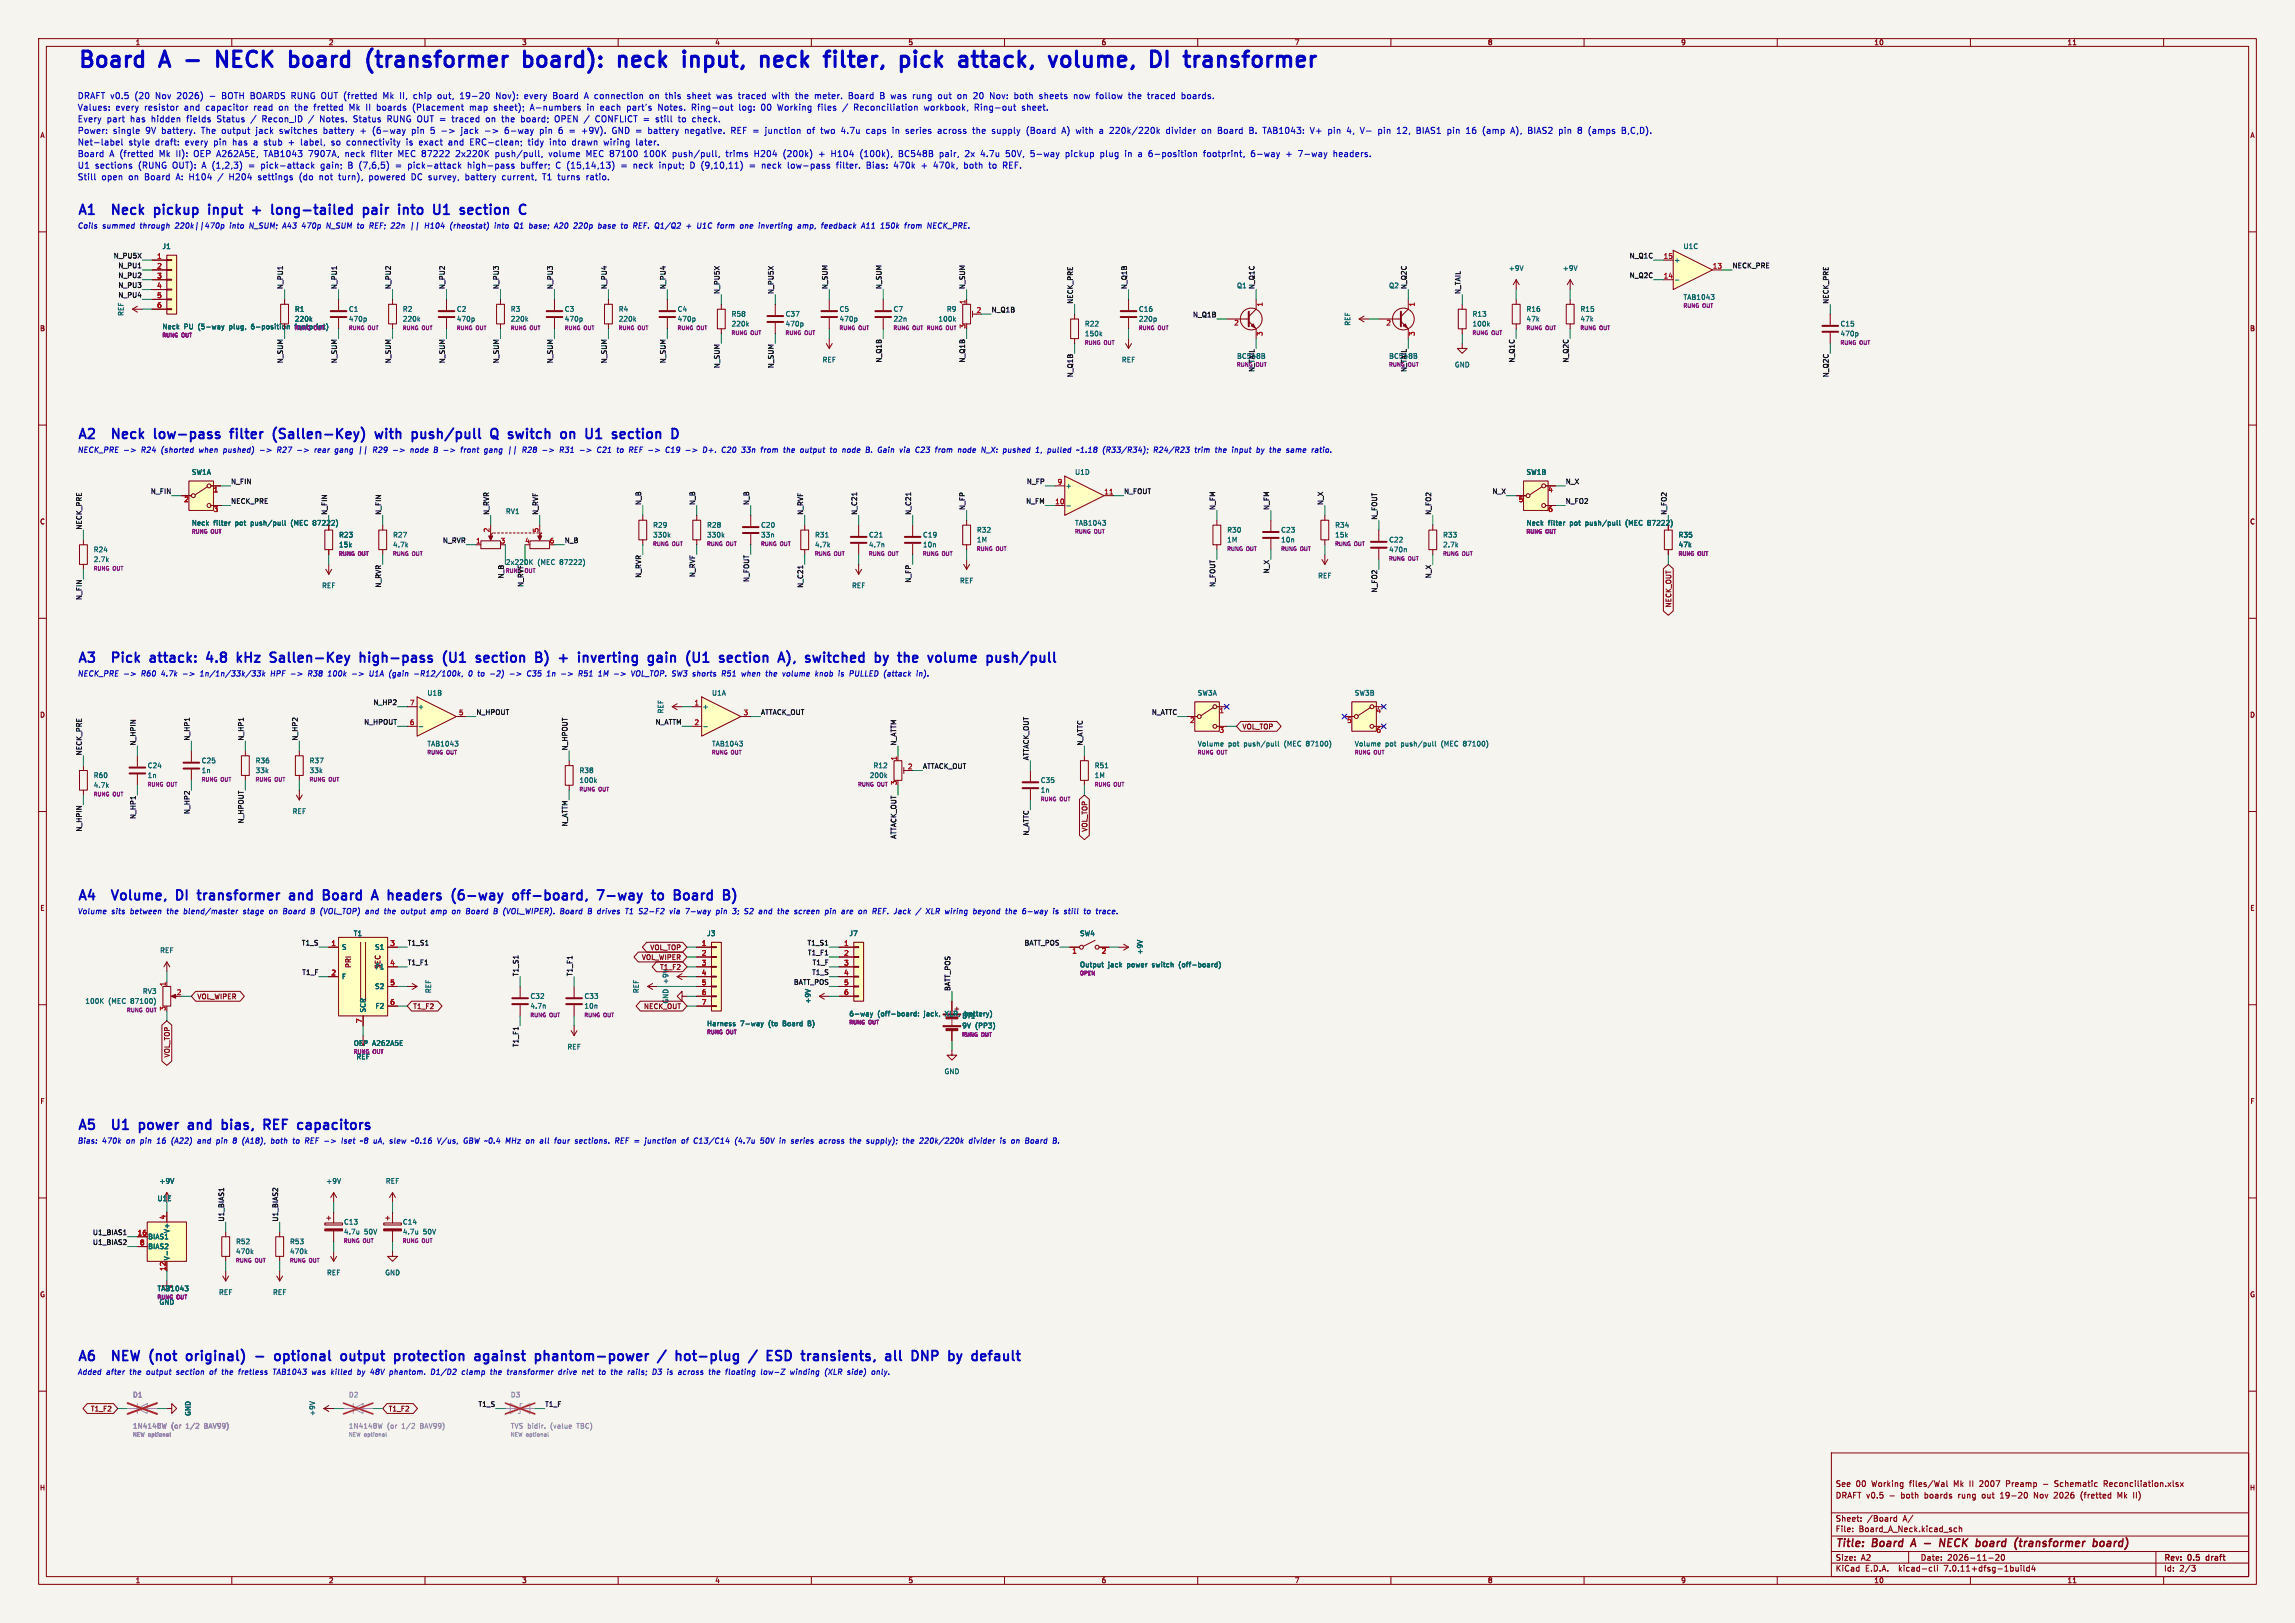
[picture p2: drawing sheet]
<svg xmlns="http://www.w3.org/2000/svg" width="594mm" height="420mm" viewBox="0 0 594 420" stroke-linecap="round" stroke-linejoin="round" font-family="sans-serif">
<defs><g id="words">
<g font-size="5.6" fill="#0000c2">
<text x="20" y="17.7">Board</text>
<text x="42" y="17.7">A</text>
<text x="50.1" y="17.7">-</text>
<text x="59.7" y="17.7">NECK</text>
<text x="80.1" y="17.7">board</text>
<text x="101.7" y="17.7">(transformer</text>
<text x="143.9" y="17.7">board):</text>
<text x="170.1" y="17.7">neck</text>
<text x="188.4" y="17.7">input,</text>
<text x="210" y="17.7">neck</text>
<text x="228.4" y="17.7">filter,</text>
<text x="249.4" y="17.7">pick</text>
<text x="266.2" y="17.7">attack,</text>
<text x="291.3" y="17.7">volume,</text>
<text x="319" y="17.7">DI</text>
<text x="329.5" y="17.7">transformer</text>
</g>
<g font-size="3.5" fill="#0000c2">
<text x="20" y="55.8">A1</text>
<text x="30.3" y="55.8">Neck</text>
<text x="42.2" y="55.8">pickup</text>
<text x="57.2" y="55.8">input</text>
<text x="69.5" y="55.8">+</text>
<text x="75.5" y="55.8">long-tailed</text>
<text x="100.2" y="55.8">pair</text>
<text x="110.4" y="55.8">into</text>
<text x="120.4" y="55.8">U1</text>
<text x="128.3" y="55.8">section</text>
<text x="20" y="113.8">A2</text>
<text x="30.3" y="113.8">Neck</text>
<text x="42.2" y="113.8">low-pass</text>
<text x="62.9" y="113.8">filter</text>
<text x="74.9" y="113.8">(Sallen-Key)</text>
<text x="102.4" y="113.8">with</text>
<text x="112.8" y="113.8">push/pull</text>
<text x="134.3" y="113.8">Q</text>
<text x="139.8" y="113.8">switch</text>
<text x="154.4" y="113.8">on</text>
<text x="161.8" y="113.8">U1</text>
<text x="169.7" y="113.8">section</text>
<text x="20" y="171.6">A3</text>
<text x="30.3" y="171.6">Pick</text>
<text x="41.1" y="171.6">attack:</text>
<text x="56.7" y="171.6">4.8</text>
<text x="65.6" y="171.6">kHz</text>
<text x="75.2" y="171.6">Sallen-Key</text>
<text x="99.4" y="171.6">high-pass</text>
<text x="121.9" y="171.6">(U1</text>
<text x="131.5" y="171.6">section</text>
<text x="147.9" y="171.6">B)</text>
<text x="154.9" y="171.6">+</text>
<text x="160.9" y="171.6">inverting</text>
<text x="180" y="171.6">gain</text>
<text x="190.9" y="171.6">(U1</text>
<text x="200.5" y="171.6">section</text>
<text x="216.8" y="171.6">A),</text>
<text x="224.7" y="171.6">switched</text>
<text x="243.7" y="171.6">by</text>
<text x="250.8" y="171.6">the</text>
<text x="259.5" y="171.6">volume</text>
<text x="20" y="233.1">A4</text>
<text x="30.3" y="233.1">Volume,</text>
<text x="47.9" y="233.1">DI</text>
<text x="54.5" y="233.1">transformer</text>
<text x="79.2" y="233.1">and</text>
<text x="88.9" y="233.1">Board</text>
<text x="102.6" y="233.1">A</text>
<text x="107.6" y="233.1">headers</text>
<text x="125.2" y="233.1">(6-way</text>
<text x="142" y="233.1">off-board,</text>
<text x="164.9" y="233.1">7-way</text>
<text x="180.1" y="233.1">to</text>
<text x="186.7" y="233.1">Board</text>
<text x="20" y="292.5">A5</text>
<text x="30.3" y="292.5">U1</text>
<text x="38.2" y="292.5">power</text>
<text x="52" y="292.5">and</text>
<text x="61.7" y="292.5">bias,</text>
<text x="73.5" y="292.5">REF</text>
<text x="83.3" y="292.5">capacitors</text>
<text x="20" y="352.4">A6</text>
<text x="30.3" y="352.4">NEW</text>
<text x="41" y="352.4">(not</text>
<text x="51.5" y="352.4">original)</text>
<text x="70.4" y="352.4">-</text>
<text x="76.4" y="352.4">optional</text>
<text x="94.5" y="352.4">output</text>
<text x="109.3" y="352.4">protection</text>
<text x="131.1" y="352.4">against</text>
<text x="147.7" y="352.4">phantom-power</text>
<text x="180.6" y="352.4">/</text>
<text x="186.2" y="352.4">hot-plug</text>
<text x="206.2" y="352.4">/</text>
<text x="211.7" y="352.4">ESD</text>
<text x="221.8" y="352.4">transients,</text>
<text x="244.5" y="352.4">all</text>
<text x="252.2" y="352.4">DNP</text>
<text x="262.8" y="352.4">by</text>
</g>
<g font-size="2.8" fill="#840000">
<text x="475" y="400.9">Title:</text>
<text x="484.7" y="400.9">Board</text>
<text x="495.7" y="400.9">A</text>
<text x="504.5" y="400.9">NECK</text>
<text x="514.7" y="400.9">board</text>
<text x="525.5" y="400.9">(transformer</text>
<text x="546.6" y="400.9">board)</text>
</g>
<g font-size="2.2" fill="#0000c2">
<text x="20" y="25.8">DRAFT v0.5</text>
<text x="20" y="28.8">Values:</text>
<text x="29.9" y="28.8">every</text>
<text x="34.9" y="25.8">(20</text>
<text x="37.4" y="28.8">resistor</text>
<text x="40.4" y="25.8">Nov</text>
<text x="46.1" y="25.8">2026)</text>
<text x="47.8" y="28.8">and</text>
<text x="53.5" y="28.8">capacitor</text>
<text x="54.6" y="25.8">-</text>
<text x="57.9" y="25.8">BOTH BOARDS RUNG OUT (fretted</text>
<text x="66.1" y="28.8">read</text>
<text x="72.7" y="28.8">on</text>
<text x="77" y="28.8">the</text>
<text x="82" y="28.8">fretted</text>
<text x="91.3" y="28.8">Mk II</text>
<text x="98.7" y="28.8">boards</text>
<text x="100.4" y="25.8">Mk II,</text>
<text x="108.1" y="28.8">(Placement</text>
<text x="108.5" y="25.8">chip</text>
<text x="114.9" y="25.8">out,</text>
<text x="120.8" y="25.8">19-20</text>
<text x="123" y="28.8">map</text>
<text x="129.4" y="28.8">sheet);</text>
<text x="130.2" y="25.8">Nov):</text>
<text x="137.8" y="25.8">every</text>
<text x="139" y="28.8">A-numbers</text>
<text x="145.3" y="25.8">Board</text>
<text x="153.6" y="25.8">A connection</text>
<text x="153.9" y="28.8">in</text>
<text x="157.4" y="28.8">each</text>
<text x="164.4" y="28.8">part's</text>
<text x="170.7" y="25.8">on</text>
<text x="172.6" y="28.8">Notes.</text>
<text x="174.9" y="25.8">this</text>
<text x="180.7" y="25.8">sheet</text>
<text x="181.4" y="28.8">Ring-out</text>
<text x="188.5" y="25.8">was</text>
<text x="193.9" y="28.8">log:</text>
<text x="194.2" y="25.8">traced</text>
<text x="199.7" y="28.8">00</text>
<text x="203.1" y="25.8">with</text>
<text x="204.1" y="28.8">Working</text>
<text x="209.3" y="25.8">the</text>
<text x="214.4" y="25.8">meter.</text>
<text x="214.7" y="28.8">files</text>
<text x="221.2" y="28.8">/</text>
<text x="223.3" y="25.8">Board</text>
<text x="224.3" y="28.8">Reconciliation</text>
<text x="231.6" y="25.8">B was</text>
<text x="240.3" y="25.8">rung</text>
<text x="242.6" y="28.8">workbook,</text>
<text x="247" y="25.8">out</text>
<text x="252.2" y="25.8">on</text>
<text x="255.8" y="28.8">Ring-out</text>
<text x="256.4" y="25.8">20</text>
<text x="260.8" y="25.8">Nov:</text>
<text x="267.3" y="25.8">both</text>
<text x="268.2" y="28.8">sheet.</text>
<text x="273.9" y="25.8">sheets</text>
<text x="282.9" y="25.8">now</text>
<text x="288.9" y="25.8">follow</text>
<text x="297.4" y="25.8">the</text>
<text x="302.5" y="25.8">traced</text>
<text x="311.4" y="25.8">boards.</text>
<text x="20" y="31.8">Every</text>
<text x="20" y="34.7">Power:</text>
<text x="27.6" y="31.8">part</text>
<text x="29.2" y="34.7">single</text>
<text x="33.8" y="31.8">has</text>
<text x="37.7" y="34.7">9V battery.</text>
<text x="39.3" y="31.8">hidden</text>
<text x="48.6" y="31.8">fields</text>
<text x="52.4" y="34.7">The output</text>
<text x="56.6" y="31.8">Status</text>
<text x="65.5" y="31.8">/</text>
<text x="66.8" y="34.7">jack</text>
<text x="68.5" y="31.8">Recon_ID</text>
<text x="73" y="34.7">switches</text>
<text x="83.7" y="31.8">Notes.</text>
<text x="84.5" y="34.7">battery</text>
<text x="92.5" y="31.8">Status</text>
<text x="94.1" y="34.7">+</text>
<text x="97.5" y="34.7">(6-way</text>
<text x="101.4" y="31.8">RUNG OUT =</text>
<text x="107.8" y="34.7">pin</text>
<text x="112.8" y="34.7">5</text>
<text x="115.6" y="34.7">-&gt;</text>
<text x="118.6" y="31.8">traced</text>
<text x="121" y="34.7">jack</text>
<text x="127.2" y="34.7">-&gt;</text>
<text x="127.5" y="31.8">on</text>
<text x="131.8" y="31.8">the</text>
<text x="132.5" y="34.7">6-way</text>
<text x="136.8" y="31.8">board;</text>
<text x="141.7" y="34.7">pin</text>
<text x="145.7" y="31.8">OPEN /</text>
<text x="149.6" y="34.7">=</text>
<text x="153" y="34.7">+9V).</text>
<text x="156.5" y="31.8">CONFLICT =</text>
<text x="161" y="34.7">GND =</text>
<text x="170.6" y="34.7">battery</text>
<text x="172.4" y="31.8">still</text>
<text x="178.4" y="31.8">to</text>
<text x="180.2" y="34.7">negative.</text>
<text x="182.1" y="31.8">check.</text>
<text x="192.3" y="34.7">REF =</text>
<text x="201.5" y="34.7">junction</text>
<text x="212.4" y="34.7">of</text>
<text x="216.1" y="34.7">two</text>
<text x="221.5" y="34.7">4.7u</text>
<text x="228.1" y="34.7">caps</text>
<text x="235.1" y="34.7">in</text>
<text x="238.6" y="34.7">series</text>
<text x="247.1" y="34.7">across</text>
<text x="256.3" y="34.7">the</text>
<text x="261.4" y="34.7">supply</text>
<text x="270.4" y="34.7">(Board</text>
<text x="279.8" y="34.7">A)</text>
<text x="283.6" y="34.7">with</text>
<text x="289.7" y="34.7">a</text>
<text x="292.5" y="34.7">220k/220k</text>
<text x="307.3" y="34.7">divider</text>
<text x="316.6" y="34.7">on</text>
<text x="320.9" y="34.7">Board</text>
<text x="329.2" y="34.7">B.</text>
<text x="332.9" y="34.7">TAB1043:</text>
<text x="345.3" y="34.7">V+</text>
<text x="350" y="34.7">pin</text>
<text x="355" y="34.7">4,</text>
<text x="358.7" y="34.7">V-</text>
<text x="363.4" y="34.7">pin</text>
<text x="368.4" y="34.7">12,</text>
<text x="373.6" y="34.7">BIAS1</text>
<text x="381.7" y="34.7">pin</text>
<text x="386.7" y="34.7">16</text>
<text x="391.1" y="34.7">(amp</text>
<text x="398.6" y="34.7">A),</text>
<text x="403.1" y="34.7">BIAS2</text>
<text x="411.3" y="34.7">pin</text>
<text x="416.3" y="34.7">8</text>
<text x="419.1" y="34.7">(amps</text>
<text x="20" y="37.7">Net-label</text>
<text x="20" y="40.7">Board</text>
<text x="28.3" y="40.7">A (fretted</text>
<text x="33.2" y="37.7">style</text>
<text x="40.2" y="37.7">draft:</text>
<text x="41.4" y="40.7">Mk II):</text>
<text x="48.1" y="37.7">every</text>
<text x="50.6" y="40.7">OEP A262A5E,</text>
<text x="55.6" y="37.7">pin</text>
<text x="60.6" y="37.7">has</text>
<text x="66.2" y="37.7">a</text>
<text x="69" y="37.7">stub</text>
<text x="69" y="40.7">TAB1043</text>
<text x="75.4" y="37.7">+</text>
<text x="78.8" y="37.7">label,</text>
<text x="80.7" y="40.7">7907A,</text>
<text x="86.8" y="37.7">so</text>
<text x="90.3" y="40.7">neck</text>
<text x="90.9" y="37.7">connectivity</text>
<text x="97.1" y="40.7">filter</text>
<text x="104.3" y="40.7">MEC 87222</text>
<text x="106.5" y="37.7">is</text>
<text x="109.9" y="37.7">exact</text>
<text x="117.7" y="37.7">and</text>
<text x="119.5" y="40.7">2x220K</text>
<text x="123.4" y="37.7">ERC-clean;</text>
<text x="129.8" y="40.7">push/pull,</text>
<text x="138.6" y="37.7">tidy</text>
<text x="143.8" y="40.7">volume</text>
<text x="144.3" y="37.7">into</text>
<text x="150.2" y="37.7">drawn</text>
<text x="153.6" y="40.7">MEC 87100</text>
<text x="158.6" y="37.7">wiring</text>
<text x="167" y="37.7">later.</text>
<text x="168.8" y="40.7">100K</text>
<text x="176.4" y="40.7">push/pull,</text>
<text x="190.4" y="40.7">trims</text>
<text x="197.8" y="40.7">H204</text>
<text x="205.4" y="40.7">(200k)</text>
<text x="214.8" y="40.7">+</text>
<text x="218.1" y="40.7">H104</text>
<text x="225.7" y="40.7">(100k),</text>
<text x="235.8" y="40.7">BC548B</text>
<text x="246.6" y="40.7">pair,</text>
<text x="253.3" y="40.7">2x</text>
<text x="257.5" y="40.7">4.7u</text>
<text x="264.1" y="40.7">50V,</text>
<text x="270.6" y="40.7">5-way</text>
<text x="279.9" y="40.7">pickup</text>
<text x="289" y="40.7">plug</text>
<text x="295.5" y="40.7">in</text>
<text x="299.1" y="40.7">a</text>
<text x="301.9" y="40.7">6-position</text>
<text x="316.3" y="40.7">footprint,</text>
<text x="328.7" y="40.7">6-way</text>
<text x="337.9" y="40.7">+</text>
<text x="341.2" y="40.7">7-way</text>
<text x="350.4" y="40.7">headers.</text>
<text x="20" y="43.7">U1</text>
<text x="20" y="46.8">Still</text>
<text x="24.6" y="43.7">sections</text>
<text x="26.2" y="46.8">open</text>
<text x="33.3" y="46.8">on</text>
<text x="35.8" y="43.7">(RUNG</text>
<text x="37.6" y="46.8">Board</text>
<text x="44.8" y="43.7">OUT):</text>
<text x="45.8" y="46.8">A: H104</text>
<text x="52.5" y="43.7">A (1,2,3)</text>
<text x="56.9" y="46.8">/</text>
<text x="60" y="46.8">H204</text>
<text x="64.9" y="43.7">=</text>
<text x="67.6" y="46.8">settings</text>
<text x="68.2" y="43.7">pick-attack</text>
<text x="78.4" y="46.8">(do</text>
<text x="83.7" y="46.8">not</text>
<text x="83.8" y="43.7">gain;</text>
<text x="88.9" y="46.8">turn),</text>
<text x="91" y="43.7">B (7,6,5)</text>
<text x="96.8" y="46.8">powered</text>
<text x="106.9" y="43.7">pick-attack</text>
<text x="108" y="46.8">DC survey,</text>
<text x="122.2" y="46.8">battery</text>
<text x="122.5" y="43.7">high-pass</text>
<text x="131.8" y="46.8">current,</text>
<text x="136.4" y="43.7">buffer;</text>
<text x="142.5" y="46.8">T1 turns</text>
<text x="145.6" y="43.7">C (15,14,13)</text>
<text x="154" y="46.8">ratio.</text>
<text x="162.8" y="43.7">=</text>
<text x="166.1" y="43.7">neck</text>
<text x="172.9" y="43.7">input;</text>
<text x="181.1" y="43.7">D (9,10,11)</text>
<text x="196.7" y="43.7">=</text>
<text x="200" y="43.7">neck</text>
<text x="206.8" y="43.7">low-pass</text>
<text x="219.6" y="43.7">filter.</text>
<text x="227.5" y="43.7">Bias:</text>
<text x="234.8" y="43.7">470k</text>
<text x="242" y="43.7">+</text>
<text x="245.3" y="43.7">470k,</text>
<text x="253.3" y="43.7">both</text>
<text x="259.9" y="43.7">to</text>
<text x="263.6" y="43.7">REF.</text>
</g>
<g font-size="2.1" fill="#840000">
<text x="475" y="388">DRAFT v0.5</text>
<text x="475" y="385">See</text>
<text x="480.3" y="385">00</text>
<text x="484.5" y="385">Working</text>
<text x="489" y="388">-</text>
<text x="492.2" y="388">both</text>
<text x="494.4" y="385">files/Wal</text>
<text x="498.4" y="388">boards</text>
<text x="506" y="385">Mk II</text>
<text x="507.3" y="388">rung</text>
<text x="512.9" y="385">2007</text>
<text x="513.6" y="388">out</text>
<text x="518.5" y="388">19-20</text>
<text x="520" y="385">Preamp</text>
<text x="527.3" y="388">Nov</text>
<text x="532.7" y="388">2026</text>
<text x="532.8" y="385">Schematic</text>
<text x="539.7" y="388">(fretted</text>
<text x="545.7" y="385">Reconciliation.xlsx</text>
<text x="549.4" y="388">Mk II)</text>
<text x="475" y="394">Sheet:</text>
<text x="483.2" y="394">/Board</text>
<text x="492.6" y="394">A/</text>
<text x="475" y="396.7">File:</text>
<text x="481.1" y="396.7">Board_A_Neck.kicad_sch</text>
<text x="475" y="406.9">KiCad</text>
<text x="475" y="404.1">Size:</text>
<text x="481.7" y="404.1">A2</text>
<text x="482.7" y="406.9">E.D.A.</text>
<text x="491.6" y="406.9">kicad-cli</text>
<text x="497" y="404.1">Date:</text>
<text x="503.5" y="406.9">7.0.11+dfsg-1build4</text>
<text x="504" y="404.1">2026-11-20</text>
<text x="560" y="404.3">Rev:</text>
<text x="560" y="406.9">Id:</text>
<text x="564.1" y="406.9">2/3</text>
<text x="566.4" y="404.3">0.5</text>
<text x="571.7" y="404.3">draft</text>
</g>
<g font-size="1.9" fill="#0000c2">
<text x="20" y="59.3">Coils</text>
<text x="26.4" y="59.3">summed</text>
<text x="36.3" y="59.3">through</text>
<text x="45.5" y="59.3">220k||470p</text>
<text x="59.8" y="59.3">into</text>
<text x="65.1" y="59.3">N_SUM;</text>
<text x="73.9" y="59.3">A43</text>
<text x="79" y="59.3">470p</text>
<text x="85.6" y="59.3">N_SUM to</text>
<text x="97" y="59.3">REF; 22n</text>
<text x="111.9" y="59.3">H104</text>
<text x="118.6" y="59.3">(rheostat)</text>
<text x="130.3" y="59.3">into</text>
<text x="135.6" y="59.3">Q1</text>
<text x="139.6" y="59.3">base;</text>
<text x="146.4" y="59.3">A20</text>
<text x="151.5" y="59.3">220p</text>
<text x="158" y="59.3">base</text>
<text x="164.1" y="59.3">to</text>
<text x="167.4" y="59.3">REF. Q1/Q2</text>
<text x="181.5" y="59.3">+</text>
<text x="184.5" y="59.3">U1C</text>
<text x="189.9" y="59.3">form</text>
<text x="196" y="59.3">one</text>
<text x="201" y="59.3">inverting</text>
<text x="211.3" y="59.3">amp,</text>
<text x="217.6" y="59.3">feedback</text>
<text x="228.2" y="59.3">A11</text>
<text x="233.3" y="59.3">150k</text>
<text x="239.6" y="59.3">from</text>
<text x="245.7" y="59.3">NECK_PRE.</text>
<text x="20" y="117.3">NECK_PRE -&gt;</text>
<text x="36.6" y="117.3">R24</text>
<text x="41.9" y="117.3">(shorted</text>
<text x="51.9" y="117.3">when</text>
<text x="58.4" y="117.3">pushed)</text>
<text x="67.9" y="117.3">-&gt;</text>
<text x="72.6" y="117.3">R27</text>
<text x="78" y="117.3">-&gt;</text>
<text x="82.7" y="117.3">rear</text>
<text x="88.1" y="117.3">gang</text>
<text x="98.3" y="117.3">R29</text>
<text x="103.6" y="117.3">-&gt;</text>
<text x="108.3" y="117.3">node</text>
<text x="114.6" y="117.3">B -&gt;</text>
<text x="121.9" y="117.3">front</text>
<text x="128.2" y="117.3">gang</text>
<text x="134.5" y="117.3">||</text>
<text x="138.4" y="117.3">R28</text>
<text x="143.7" y="117.3">-&gt;</text>
<text x="148.4" y="117.3">R31</text>
<text x="153.7" y="117.3">-&gt;</text>
<text x="158.5" y="117.3">C21</text>
<text x="163.8" y="117.3">to</text>
<text x="167.1" y="117.3">REF -&gt;</text>
<text x="176.9" y="117.3">C19</text>
<text x="182.2" y="117.3">-&gt;</text>
<text x="186.9" y="117.3">D+.</text>
<text x="192" y="117.3">C20</text>
<text x="197.3" y="117.3">33n</text>
<text x="202.4" y="117.3">from</text>
<text x="208.5" y="117.3">the</text>
<text x="213" y="117.3">output</text>
<text x="220.9" y="117.3">to</text>
<text x="224.2" y="117.3">node</text>
<text x="230.5" y="117.3">B.</text>
<text x="233.8" y="117.3">Gain</text>
<text x="239.6" y="117.3">via</text>
<text x="243.9" y="117.3">C23</text>
<text x="249.2" y="117.3">from</text>
<text x="255.2" y="117.3">node</text>
<text x="261.5" y="117.3">N_X:</text>
<text x="267.2" y="117.3">pushed</text>
<text x="275.9" y="117.3">1,</text>
<text x="279.1" y="117.3">pulled</text>
<text x="286.8" y="117.3">~1.18</text>
<text x="293.8" y="117.3">(R33/R34);</text>
<text x="307.1" y="117.3">R24/R23</text>
<text x="318" y="117.3">trim</text>
<text x="323.4" y="117.3">the</text>
<text x="327.9" y="117.3">input</text>
<text x="334.4" y="117.3">by the</text>
<text x="342.5" y="117.3">same</text>
<text x="20" y="175.2">NECK_PRE -&gt;</text>
<text x="36.6" y="175.2">R60</text>
<text x="41.9" y="175.2">4.7k</text>
<text x="52.4" y="175.2">1n/1n/33k/33k</text>
<text x="70.8" y="175.2">HPF -&gt;</text>
<text x="80.8" y="175.2">R38</text>
<text x="86.1" y="175.2">100k</text>
<text x="92.5" y="175.2">-&gt;</text>
<text x="97.2" y="175.2">U1A</text>
<text x="102.5" y="175.2">(gain</text>
<text x="109.1" y="175.2">-R12/100k,</text>
<text x="123.4" y="175.2">0</text>
<text x="129.3" y="175.2">-2)</text>
<text x="134.5" y="175.2">-&gt;</text>
<text x="139.3" y="175.2">C35</text>
<text x="148.4" y="175.2">-&gt;</text>
<text x="153.1" y="175.2">R51</text>
<text x="158.4" y="175.2">1M -&gt;</text>
<text x="167.3" y="175.2">VOL_TOP. SW3 shorts</text>
<text x="191.3" y="175.2">R51</text>
<text x="196.6" y="175.2">when</text>
<text x="203" y="175.2">the</text>
<text x="207.5" y="175.2">volume</text>
<text x="216.2" y="175.2">knob</text>
<text x="222.3" y="175.2">is</text>
<text x="225.4" y="175.2">PULLED</text>
<text x="234.4" y="175.2">(attack</text>
<text x="20" y="236.7">Volume</text>
<text x="28.8" y="236.7">sits</text>
<text x="33.8" y="236.7">between</text>
<text x="43.4" y="236.7">the</text>
<text x="47.9" y="236.7">blend/master</text>
<text x="63.5" y="236.7">stage</text>
<text x="70.4" y="236.7">on</text>
<text x="74.2" y="236.7">Board</text>
<text x="81.5" y="236.7">B (VOL_TOP)</text>
<text x="96" y="236.7">and</text>
<text x="101.1" y="236.7">the</text>
<text x="105.6" y="236.7">output</text>
<text x="113.5" y="236.7">amp</text>
<text x="119.1" y="236.7">on</text>
<text x="122.9" y="236.7">Board</text>
<text x="130.2" y="236.7">B (VOL_WIPER).</text>
<text x="147.9" y="236.7">Board</text>
<text x="155.2" y="236.7">B drives</text>
<text x="165.3" y="236.7">T1</text>
<text x="168.9" y="236.7">S2-F2</text>
<text x="177.1" y="236.7">via</text>
<text x="181.3" y="236.7">7-way</text>
<text x="189.4" y="236.7">pin</text>
<text x="193.9" y="236.7">3;</text>
<text x="197.1" y="236.7">S2</text>
<text x="201" y="236.7">and</text>
<text x="206.1" y="236.7">the</text>
<text x="210.6" y="236.7">screen</text>
<text x="218.7" y="236.7">pin</text>
<text x="223.1" y="236.7">are</text>
<text x="227.7" y="236.7">on</text>
<text x="231.5" y="236.7">REF. Jack</text>
<text x="243.2" y="236.7">/</text>
<text x="245.9" y="236.7">XLR wiring</text>
<text x="258.4" y="236.7">beyond</text>
<text x="267" y="236.7">the</text>
<text x="271.5" y="236.7">6-way</text>
<text x="279.6" y="236.7">is</text>
<text x="282.7" y="236.7">still</text>
<text x="288" y="236.7">to</text>
<text x="20" y="296">Bias:</text>
<text x="26.4" y="296">470k</text>
<text x="32.8" y="296">on</text>
<text x="36.5" y="296">pin</text>
<text x="41" y="296">16</text>
<text x="44.9" y="296">(A22)</text>
<text x="51.9" y="296">and</text>
<text x="56.9" y="296">pin</text>
<text x="61.4" y="296">8</text>
<text x="63.9" y="296">(A18),</text>
<text x="71.6" y="296">both</text>
<text x="77.4" y="296">to</text>
<text x="80.7" y="296">REF -&gt;</text>
<text x="90.5" y="296">Iset</text>
<text x="95.6" y="296">~8 uA,</text>
<text x="103.5" y="296">slew</text>
<text x="109.3" y="296">~0.16</text>
<text x="116.2" y="296">V/us,</text>
<text x="123.2" y="296">GBW ~0.4</text>
<text x="134.4" y="296">MHz on</text>
<text x="143.7" y="296">all</text>
<text x="147.6" y="296">four</text>
<text x="153.1" y="296">sections.</text>
<text x="163.7" y="296">REF =</text>
<text x="171.7" y="296">junction</text>
<text x="181.4" y="296">of</text>
<text x="184.7" y="296">C13/C14</text>
<text x="195.5" y="296">(4.7u</text>
<text x="202.3" y="296">50V</text>
<text x="207.4" y="296">in</text>
<text x="210.6" y="296">series</text>
<text x="218" y="296">across</text>
<text x="226.2" y="296">the</text>
<text x="230.7" y="296">supply);</text>
<text x="240.2" y="296">the</text>
<text x="244.8" y="296">220k/220k</text>
<text x="257.7" y="296">divider</text>
<text x="266" y="296">is</text>
<text x="269" y="296">on</text>
<text x="272.8" y="296">Board</text>
<text x="20" y="355.9">Added</text>
<text x="27.4" y="355.9">after</text>
<text x="33.6" y="355.9">the</text>
<text x="38.1" y="355.9">output</text>
<text x="46" y="355.9">section</text>
<text x="54.8" y="355.9">of</text>
<text x="58.1" y="355.9">the</text>
<text x="62.6" y="355.9">fretless</text>
<text x="71.8" y="355.9">TAB1043</text>
<text x="82" y="355.9">was</text>
<text x="87.1" y="355.9">killed</text>
<text x="94.1" y="355.9">by 48V</text>
<text x="102.8" y="355.9">phantom.</text>
<text x="113.7" y="355.9">D1/D2</text>
<text x="121.9" y="355.9">clamp</text>
<text x="129.4" y="355.9">the</text>
<text x="133.9" y="355.9">transformer</text>
<text x="147.4" y="355.9">drive</text>
<text x="153.7" y="355.9">net</text>
<text x="158.2" y="355.9">to</text>
<text x="161.5" y="355.9">the</text>
<text x="166" y="355.9">rails;</text>
<text x="172.6" y="355.9">D3</text>
<text x="176.6" y="355.9">is</text>
<text x="179.6" y="355.9">across</text>
<text x="187.7" y="355.9">the</text>
<text x="192.3" y="355.9">floating</text>
<text x="201.6" y="355.9">low-Z</text>
<text x="209.3" y="355.9">winding</text>
<text x="218.5" y="355.9">(XLR</text>
<text x="224.5" y="355.9">side)</text>
</g>
<g font-size="1.8" fill="#840000">
<text x="35" y="11.9">1</text>
<text x="85" y="11.9">2</text>
<text x="135" y="11.9">3</text>
<text x="185" y="11.9">4</text>
<text x="235" y="11.9">5</text>
<text x="285" y="11.9">6</text>
<text x="335" y="11.9">7</text>
<text x="385" y="11.9">8</text>
<text x="435" y="11.9">9</text>
<text x="485" y="11.9">10</text>
<text x="535" y="11.9">11</text>
<text x="10.3" y="35.9">A</text>
<text x="582.3" y="35.9">A</text>
<text x="10.3" y="85.9">B</text>
<text x="65.5" y="85.4">6-position</text>
<text x="582.3" y="85.9">B</text>
<text x="10.3" y="135.9">C</text>
<text x="81.7" y="136.2">87222)</text>
<text x="427.1" y="136.2">87222)</text>
<text x="582.3" y="135.9">C</text>
<text x="432.8" y="157.3" transform="rotate(-90 432.8 157.3)">NECK_OUT</text>
<text x="10.3" y="185.9">D</text>
<text x="582.3" y="185.9">D</text>
<text x="321.5" y="188.9">VOL_TOP</text>
<text x="281.6" y="215.4" transform="rotate(-90 281.6 215.4)">VOL_TOP</text>
<text x="10.3" y="235.9">E</text>
<text x="582.3" y="235.9">E</text>
<text x="91" y="250.6" transform="rotate(-90 91 250.6)">PRI</text>
<text x="98.7" y="250.8" transform="rotate(-90 98.7 250.8)">SEC</text>
<text x="166" y="248.6">VOL_WIPER</text>
<text x="168.2" y="246.1">VOL_TOP</text>
<text x="170.7" y="251.1">T1_F2</text>
<text x="51" y="258.8">VOL_WIPER</text>
<text x="106.8" y="261.3">T1_F2</text>
<text x="166.6" y="261.3">NECK_OUT</text>
<text x="173.2" y="259.8" transform="rotate(-90 173.2 259.8)">GND</text>
<text x="44.1" y="273.8" transform="rotate(-90 44.1 273.8)">VOL_TOP</text>
<text x="10.3" y="285.9">F</text>
<text x="582.3" y="285.9">F</text>
<text x="10.3" y="335.9">G</text>
<text x="582.3" y="335.9">G</text>
<text x="23.4" y="365.4">T1_F2</text>
<text x="100.5" y="365.4">T1_F2</text>
<text x="10.2" y="385.9">H</text>
<text x="582.2" y="385.9">H</text>
<text x="35" y="409.9">1</text>
<text x="85" y="409.9">2</text>
<text x="135" y="409.9">3</text>
<text x="185" y="409.9">4</text>
<text x="235" y="409.9">5</text>
<text x="285" y="409.9">6</text>
<text x="335" y="409.9">7</text>
<text x="385" y="409.9">8</text>
<text x="435" y="409.9">9</text>
<text x="485" y="409.9">10</text>
<text x="535" y="409.9">11</text>
</g>
<g font-size="1.8" fill="#006464">
<text x="41.9" y="64.6">J1</text>
<text x="435.6" y="64.6">U1C</text>
<text x="390.4" y="70.3">+9V</text>
<text x="404.4" y="70.3">+9V</text>
<text x="320.1" y="74.8">Q1</text>
<text x="359.4" y="74.8">Q2</text>
<text x="435.6" y="77.8">TAB1043</text>
<text x="32.2" y="81.9" transform="rotate(-90 32.2 81.9)">REF</text>
<text x="76.2" y="80.9">R1</text>
<text x="76.2" y="83.4">220k</text>
<text x="90.2" y="80.9">C1</text>
<text x="90.2" y="83.4">470p</text>
<text x="104.1" y="80.9">R2</text>
<text x="104.1" y="83.4">220k</text>
<text x="118.1" y="80.9">C2</text>
<text x="118.1" y="83.4">470p</text>
<text x="132.1" y="80.9">R3</text>
<text x="132.1" y="83.4">220k</text>
<text x="146.1" y="80.9">C3</text>
<text x="146.1" y="83.4">470p</text>
<text x="160" y="80.9">R4</text>
<text x="160" y="83.4">220k</text>
<text x="175.3" y="80.9">C4</text>
<text x="175.3" y="83.4">470p</text>
<text x="189.2" y="82.1">R58</text>
<text x="203.2" y="82.1">C37</text>
<text x="217.2" y="80.9">C5</text>
<text x="217.2" y="83.4">470p</text>
<text x="231.1" y="80.9">C7</text>
<text x="231.1" y="83.4">22n</text>
<text x="242.8" y="83.4">100k</text>
<text x="245" y="80.9">R9</text>
<text x="294.7" y="80.9">C16</text>
<text x="294.7" y="83.4">220p</text>
<text x="381" y="82.1">R13</text>
<text x="395" y="80.9">R16</text>
<text x="395" y="83.4">47k</text>
<text x="409" y="80.9">R15</text>
<text x="409" y="83.4">47k</text>
<text x="41.9" y="85.4">Neck</text>
<text x="47.6" y="85.4">PU</text>
<text x="51.4" y="85.4">(5-way</text>
<text x="59.6" y="85.4">plug,</text>
<text x="77" y="85.4">footprint)</text>
<text x="189.2" y="84.7">220k</text>
<text x="203.2" y="84.7">470p</text>
<text x="280.7" y="84.7">R22</text>
<text x="280.7" y="87.2">150k</text>
<text x="349.7" y="84.4" transform="rotate(-90 349.7 84.4)">REF</text>
<text x="381" y="84.7">100k</text>
<text x="476.3" y="84.7">C15</text>
<text x="476.3" y="87.2">470p</text>
<text x="212.8" y="94">REF</text>
<text x="290.2" y="94">REF</text>
<text x="376.4" y="95.3">GND</text>
<text x="49.5" y="123.1">SW1A</text>
<text x="278.1" y="123.1">U1D</text>
<text x="395" y="123.1">SW1B</text>
<text x="275.7" y="126.6">+</text>
<text x="49.5" y="136.2">Neck</text>
<text x="55.2" y="136.2">filter</text>
<text x="61" y="136.2">pot</text>
<text x="65.2" y="136.2">push/pull</text>
<text x="75.8" y="136.2">(MEC</text>
<text x="130.8" y="133.2">RV1</text>
<text x="168.9" y="136.8">R29</text>
<text x="182.9" y="136.8">R28</text>
<text x="196.9" y="136.8">C20</text>
<text x="278.1" y="136.2">TAB1043</text>
<text x="345.5" y="136.8">R34</text>
<text x="395" y="136.2">Neck</text>
<text x="400.7" y="136.2">filter</text>
<text x="406.5" y="136.2">pot</text>
<text x="410.6" y="136.2">push/pull</text>
<text x="421.3" y="136.2">(MEC</text>
<text x="24.1" y="143.1">R24</text>
<text x="87.6" y="141.8">15k</text>
<text x="87.6" y="139.3">R23</text>
<text x="101.6" y="141.8">4.7k</text>
<text x="101.6" y="139.3">R27</text>
<text x="168.9" y="139.3">330k</text>
<text x="182.9" y="139.3">330k</text>
<text x="196.9" y="139.3">33n</text>
<text x="210.8" y="141.8">4.7k</text>
<text x="210.8" y="139.3">R31</text>
<text x="224.8" y="139.3">C21</text>
<text x="224.8" y="141.8">4.7n</text>
<text x="238.8" y="139.3">C19</text>
<text x="238.8" y="141.8">10n</text>
<text x="252.7" y="140.6">1M</text>
<text x="252.7" y="138">R32</text>
<text x="317.5" y="138">R30</text>
<text x="317.5" y="140.6">1M</text>
<text x="331.5" y="138">C23</text>
<text x="331.5" y="140.6">10n</text>
<text x="345.5" y="139.3">15k</text>
<text x="359.4" y="140.6">C22</text>
<text x="359.4" y="143.1">470n</text>
<text x="373.4" y="139.3">R33</text>
<text x="373.4" y="141.8">2.7k</text>
<text x="434.4" y="139.3">R35</text>
<text x="434.4" y="141.8">47k</text>
<text x="24.1" y="145.6">2.7k</text>
<text x="139.1" y="146.4">(MEC</text>
<text x="145" y="146.4">87222)</text>
<text x="341" y="149.9">REF</text>
<text x="83.2" y="152.4">REF</text>
<text x="220.4" y="152.4">REF</text>
<text x="248.3" y="151.1">REF</text>
<text x="108.1" y="183.7">+</text>
<text x="110.5" y="180.2">U1B</text>
<text x="171.9" y="184.7" transform="rotate(-90 171.9 184.7)">REF</text>
<text x="181.7" y="183.7">+</text>
<text x="184.2" y="180.2">U1A</text>
<text x="309.9" y="180.2">SW3A</text>
<text x="350.5" y="180.2">SW3B</text>
<text x="52.1" y="197.7">C25</text>
<text x="66" y="197.7">R36</text>
<text x="80" y="197.7">R37</text>
<text x="110.5" y="193.4">TAB1043</text>
<text x="184.2" y="193.4">TAB1043</text>
<text x="309.9" y="193.4">Volume</text>
<text x="317.9" y="193.4">pot</text>
<text x="322.1" y="193.4">push/pull</text>
<text x="332.7" y="193.4">(MEC</text>
<text x="338.6" y="193.4">87100)</text>
<text x="350.5" y="193.4">Volume</text>
<text x="358.5" y="193.4">pot</text>
<text x="362.7" y="193.4">push/pull</text>
<text x="373.3" y="193.4">(MEC</text>
<text x="379.2" y="193.4">87100)</text>
<text x="24.1" y="201.5">R60</text>
<text x="38.1" y="201.5">1n</text>
<text x="38.1" y="199">C24</text>
<text x="52.1" y="200.3">1n</text>
<text x="66" y="200.3">33k</text>
<text x="80" y="200.3">33k</text>
<text x="149.9" y="200.3">R38</text>
<text x="149.9" y="202.8">100k</text>
<text x="225" y="201.5">200k</text>
<text x="226" y="199">R12</text>
<text x="269.3" y="202.8">C35</text>
<text x="283.2" y="199">R51</text>
<text x="283.2" y="201.5">1M</text>
<text x="24.1" y="204.1">4.7k</text>
<text x="269.3" y="205.3">1n</text>
<text x="75.6" y="210.8">REF</text>
<text x="88.4" y="246">S</text>
<text x="91.4" y="242.4">T1</text>
<text x="96.9" y="246">S1</text>
<text x="182.9" y="242.4">J3</text>
<text x="219.7" y="242.4">J7</text>
<text x="279.4" y="242.4">SW4</text>
<text x="41.3" y="246.8">REF</text>
<text x="97.1" y="251.1">F1</text>
<text x="279.4" y="250.5">Output</text>
<text x="286.8" y="250.5">jack</text>
<text x="291.9" y="250.5">power</text>
<text x="295.9" y="247.1" transform="rotate(-90 295.9 247.1)">+9V</text>
<text x="298.5" y="250.5">switch</text>
<text x="305.6" y="250.5">(off-board)</text>
<text x="36.9" y="257.4">RV3</text>
<text x="88.4" y="253.6">F</text>
<text x="96.9" y="256.1">S2</text>
<text x="111.8" y="257.1" transform="rotate(-90 111.8 257.1)">REF</text>
<text x="165.5" y="257.1" transform="rotate(-90 165.5 257.1)">REF</text>
<text x="173.2" y="254.8" transform="rotate(-90 173.2 254.8)">+9V</text>
<text x="22" y="259.9">100K</text>
<text x="28.1" y="259.9">(MEC</text>
<text x="33.9" y="259.9">87100)</text>
<text x="94.8" y="262.1" transform="rotate(-90 94.8 262.1)">SCR</text>
<text x="97.1" y="261.2">F2</text>
<text x="137.2" y="258.7">C32</text>
<text x="137.2" y="261.2">4.7n</text>
<text x="151.1" y="258.7">C33</text>
<text x="151.1" y="261.2">10n</text>
<text x="210" y="259.8" transform="rotate(-90 210 259.8)">+9V</text>
<text x="219.7" y="263.2">6-way</text>
<text x="227.1" y="263.2">(off-board:</text>
<text x="239.3" y="263.2">jack,</text>
<text x="244.9" y="263.2">XLR,</text>
<text x="248.9" y="263.8">BT1</text>
<text x="250.2" y="263.2">battery)</text>
<text x="182.9" y="265.8">Harness</text>
<text x="191.6" y="265.8">7-way</text>
<text x="199" y="265.8">(to</text>
<text x="202.9" y="265.8">Board</text>
<text x="209.6" y="265.8">B)</text>
<text x="248.9" y="266.3">9V</text>
<text x="252.4" y="266.3">(PP3)</text>
<text x="91.4" y="270.8">OEP A262A5E</text>
<text x="92.1" y="274.3">REF</text>
<text x="146.7" y="271.8">REF</text>
<text x="244.3" y="278.1">GND</text>
<text x="40.6" y="311">U1E</text>
<text x="41.1" y="306.5">+9V</text>
<text x="84.3" y="306.5">+9V</text>
<text x="99.7" y="306.5">REF</text>
<text x="88.9" y="317.1">C13</text>
<text x="104.1" y="317.1">C14</text>
<text x="38.2" y="320.9">BIAS1</text>
<text x="38.2" y="323.4">BIAS2</text>
<text x="44" y="319.2" transform="rotate(-90 44 319.2)">V+</text>
<text x="61" y="322.2">R52</text>
<text x="74.9" y="322.2">R53</text>
<text x="88.9" y="319.6">4.7u</text>
<text x="94.3" y="319.6">50V</text>
<text x="104.1" y="319.6">4.7u</text>
<text x="109.5" y="319.6">50V</text>
<text x="44" y="326.3" transform="rotate(-90 44 326.3)">V-</text>
<text x="61" y="324.7">470k</text>
<text x="74.9" y="324.7">470k</text>
<text x="40.6" y="334.3">TAB1043</text>
<text x="56.6" y="335.3">REF</text>
<text x="70.5" y="335.3">REF</text>
<text x="84.5" y="330.2">REF</text>
<text x="99.6" y="330.2">GND</text>
<text x="41.1" y="337.8">GND</text>
<text x="49.5" y="366.5" transform="rotate(-90 49.5 366.5)">GND</text>
<text x="81.7" y="366.5" transform="rotate(-90 81.7 366.5)">+9V</text>
</g>
<g font-size="1.8" fill="#0f0f0f">
<text x="29.3" y="67">N_PU5X</text>
<text x="30.5" y="69.5">N_PU1</text>
<text x="421.7" y="67">N_Q1C</text>
<text x="448.3" y="69.5">NECK_PRE</text>
<text x="30.5" y="72">N_PU2</text>
<text x="30.5" y="74.6">N_PU3</text>
<text x="30.5" y="77.1">N_PU4</text>
<text x="73.3" y="74.9" transform="rotate(-90 73.3 74.9)">N_PU1</text>
<text x="87.3" y="74.9" transform="rotate(-90 87.3 74.9)">N_PU1</text>
<text x="101.3" y="74.9" transform="rotate(-90 101.3 74.9)">N_PU2</text>
<text x="115.2" y="74.9" transform="rotate(-90 115.2 74.9)">N_PU2</text>
<text x="129.2" y="74.9" transform="rotate(-90 129.2 74.9)">N_PU3</text>
<text x="143.2" y="74.9" transform="rotate(-90 143.2 74.9)">N_PU3</text>
<text x="157.1" y="74.9" transform="rotate(-90 157.1 74.9)">N_PU4</text>
<text x="172.4" y="74.9" transform="rotate(-90 172.4 74.9)">N_PU4</text>
<text x="186.3" y="76.2" transform="rotate(-90 186.3 76.2)">N_PU5X</text>
<text x="200.3" y="76.2" transform="rotate(-90 200.3 76.2)">N_PU5X</text>
<text x="214.3" y="74.9" transform="rotate(-90 214.3 74.9)">N_SUM</text>
<text x="228.3" y="74.9" transform="rotate(-90 228.3 74.9)">N_SUM</text>
<text x="249.8" y="74.9" transform="rotate(-90 249.8 74.9)">N_SUM</text>
<text x="291.7" y="74.9" transform="rotate(-90 291.7 74.9)">N_Q1B</text>
<text x="324.8" y="74.9" transform="rotate(-90 324.8 74.9)">N_Q1C</text>
<text x="364.1" y="74.9" transform="rotate(-90 364.1 74.9)">N_Q2C</text>
<text x="378.1" y="76.2" transform="rotate(-90 378.1 76.2)">N_TAIL</text>
<text x="421.7" y="72">N_Q2C</text>
<text x="256.5" y="80.9">N_Q1B</text>
<text x="277.8" y="78.7" transform="rotate(-90 277.8 78.7)">NECK_PRE</text>
<text x="308.6" y="82.2">N_Q1B</text>
<text x="473.4" y="78.7" transform="rotate(-90 473.4 78.7)">NECK_PRE</text>
<text x="73.3" y="94.1" transform="rotate(-90 73.3 94.1)">N_SUM</text>
<text x="87.3" y="94.1" transform="rotate(-90 87.3 94.1)">N_SUM</text>
<text x="101.3" y="94.1" transform="rotate(-90 101.3 94.1)">N_SUM</text>
<text x="115.2" y="94.1" transform="rotate(-90 115.2 94.1)">N_SUM</text>
<text x="129.2" y="94.1" transform="rotate(-90 129.2 94.1)">N_SUM</text>
<text x="143.2" y="94.1" transform="rotate(-90 143.2 94.1)">N_SUM</text>
<text x="157.1" y="94.1" transform="rotate(-90 157.1 94.1)">N_SUM</text>
<text x="172.4" y="94.1" transform="rotate(-90 172.4 94.1)">N_SUM</text>
<text x="186.3" y="95.4" transform="rotate(-90 186.3 95.4)">N_SUM</text>
<text x="200.3" y="95.4" transform="rotate(-90 200.3 95.4)">N_SUM</text>
<text x="228.3" y="93.9" transform="rotate(-90 228.3 93.9)">N_Q1B</text>
<text x="249.8" y="93.9" transform="rotate(-90 249.8 93.9)">N_Q1B</text>
<text x="320.1" y="93">BC548B</text>
<text x="359.4" y="93">BC548B</text>
<text x="392.1" y="93.9" transform="rotate(-90 392.1 93.9)">N_Q1C</text>
<text x="406" y="93.9" transform="rotate(-90 406 93.9)">N_Q2C</text>
<text x="277.8" y="97.8" transform="rotate(-90 277.8 97.8)">N_Q1B</text>
<text x="324.8" y="96.4" transform="rotate(-90 324.8 96.4)">N_TAIL</text>
<text x="364.1" y="96.4" transform="rotate(-90 364.1 96.4)">N_TAIL</text>
<text x="473.4" y="97.8" transform="rotate(-90 473.4 97.8)">N_Q2C</text>
<text x="59.7" y="125.4">N_FIN</text>
<text x="265.7" y="125.4">N_FP</text>
<text x="405.1" y="125.4">N_X</text>
<text x="38.9" y="127.9">N_FIN</text>
<text x="59.7" y="130.5">NECK_PRE</text>
<text x="166" y="130.8" transform="rotate(-90 166 130.8)">N_B</text>
<text x="180" y="130.8" transform="rotate(-90 180 130.8)">N_B</text>
<text x="194" y="130.8" transform="rotate(-90 194 130.8)">N_B</text>
<text x="265.5" y="130.5">N_FM</text>
<text x="290.8" y="127.9">N_FOUT</text>
<text x="342.5" y="130.8" transform="rotate(-90 342.5 130.8)">N_X</text>
<text x="386.2" y="127.9">N_X</text>
<text x="405.1" y="130.5">N_FO2</text>
<text x="21.2" y="137.2" transform="rotate(-90 21.2 137.2)">NECK_PRE</text>
<text x="84.7" y="133.4" transform="rotate(-90 84.7 133.4)">N_FIN</text>
<text x="98.7" y="133.4" transform="rotate(-90 98.7 133.4)">N_FIN</text>
<text x="126.7" y="133.4" transform="rotate(-90 126.7 133.4)">N_RVR</text>
<text x="139.4" y="133.4" transform="rotate(-90 139.4 133.4)">N_RVF</text>
<text x="207.9" y="133.4" transform="rotate(-90 207.9 133.4)">N_RVF</text>
<text x="221.9" y="133.4" transform="rotate(-90 221.9 133.4)">N_C21</text>
<text x="235.9" y="133.4" transform="rotate(-90 235.9 133.4)">N_C21</text>
<text x="249.8" y="132.1" transform="rotate(-90 249.8 132.1)">N_FP</text>
<text x="314.6" y="132.1" transform="rotate(-90 314.6 132.1)">N_FM</text>
<text x="328.6" y="132.1" transform="rotate(-90 328.6 132.1)">N_FM</text>
<text x="356.5" y="134.6" transform="rotate(-90 356.5 134.6)">N_FOUT</text>
<text x="370.5" y="133.4" transform="rotate(-90 370.5 133.4)">N_FO2</text>
<text x="431.4" y="133.4" transform="rotate(-90 431.4 133.4)">N_FO2</text>
<text x="114.5" y="140.6">N_RVR</text>
<text x="146" y="140.6">N_B</text>
<text x="130.5" y="149.8" transform="rotate(-90 130.5 149.8)">N_B</text>
<text x="130.8" y="146.4">2x220K</text>
<text x="166" y="149.6" transform="rotate(-90 166 149.6)">N_RVR</text>
<text x="180" y="149.5" transform="rotate(-90 180 149.5)">N_RVF</text>
<text x="328.6" y="148.5" transform="rotate(-90 328.6 148.5)">N_X</text>
<text x="370.5" y="149.8" transform="rotate(-90 370.5 149.8)">N_X</text>
<text x="21.2" y="155.4" transform="rotate(-90 21.2 155.4)">N_FIN</text>
<text x="98.7" y="152.2" transform="rotate(-90 98.7 152.2)">N_RVR</text>
<text x="135.5" y="152" transform="rotate(-90 135.5 152)">N_RVF</text>
<text x="194" y="150.7" transform="rotate(-90 194 150.7)">N_FOUT</text>
<text x="207.9" y="152.2" transform="rotate(-90 207.9 152.2)">N_C21</text>
<text x="235.9" y="150.9" transform="rotate(-90 235.9 150.9)">N_FP</text>
<text x="314.6" y="152" transform="rotate(-90 314.6 152)">N_FOUT</text>
<text x="356.5" y="153.4" transform="rotate(-90 356.5 153.4)">N_FO2</text>
<text x="96.6" y="182.5">N_HP2</text>
<text x="123.2" y="185.1">N_HPOUT</text>
<text x="196.8" y="185.1">ATTACK_OUT</text>
<text x="298" y="185.1">N_ATTC</text>
<text x="49.2" y="191.8" transform="rotate(-90 49.2 191.8)">N_HP1</text>
<text x="63.2" y="191.8" transform="rotate(-90 63.2 191.8)">N_HP1</text>
<text x="77.1" y="191.8" transform="rotate(-90 77.1 191.8)">N_HP2</text>
<text x="94.1" y="187.6">N_HPOUT</text>
<text x="169.6" y="187.6">N_ATTM</text>
<text x="21.2" y="195.6" transform="rotate(-90 21.2 195.6)">NECK_PRE</text>
<text x="35.2" y="193" transform="rotate(-90 35.2 193)">N_HPIN</text>
<text x="147" y="194.3" transform="rotate(-90 147 194.3)">N_HPOUT</text>
<text x="232.1" y="193" transform="rotate(-90 232.1 193)">N_ATTM</text>
<text x="266.3" y="196.8" transform="rotate(-90 266.3 196.8)">ATTACK_OUT</text>
<text x="280.3" y="193" transform="rotate(-90 280.3 193)">N_ATTC</text>
<text x="238.8" y="199">ATTACK_OUT</text>
<text x="21.2" y="215.3" transform="rotate(-90 21.2 215.3)">N_HPIN</text>
<text x="35.2" y="212.1" transform="rotate(-90 35.2 212.1)">N_HP1</text>
<text x="49.2" y="210.8" transform="rotate(-90 49.2 210.8)">N_HP2</text>
<text x="63.2" y="213.2" transform="rotate(-90 63.2 213.2)">N_HPOUT</text>
<text x="147" y="214" transform="rotate(-90 147 214)">N_ATTM</text>
<text x="232.1" y="217.2" transform="rotate(-90 232.1 217.2)">ATTACK_OUT</text>
<text x="266.3" y="216.3" transform="rotate(-90 266.3 216.3)">N_ATTC</text>
<text x="78" y="244.8">T1_S</text>
<text x="105.4" y="244.8">T1_S1</text>
<text x="208.9" y="244.8">T1_S1</text>
<text x="265" y="244.8">BATT_POS</text>
<text x="105.4" y="249.8">T1_F1</text>
<text x="209" y="247.3">T1_F1</text>
<text x="210.2" y="249.8">T1_F</text>
<text x="78.1" y="252.4">T1_F</text>
<text x="134.3" y="252.7" transform="rotate(-90 134.3 252.7)">T1_S1</text>
<text x="148.2" y="252.7" transform="rotate(-90 148.2 252.7)">T1_F1</text>
<text x="205.4" y="254.9">BATT_POS</text>
<text x="210.1" y="252.4">T1_S</text>
<text x="246" y="256.5" transform="rotate(-90 246 256.5)">BATT_POS</text>
<text x="134.3" y="271.1" transform="rotate(-90 134.3 271.1)">T1_F1</text>
<text x="58.1" y="316.2" transform="rotate(-90 58.1 316.2)">U1_BIAS1</text>
<text x="72" y="316.2" transform="rotate(-90 72 316.2)">U1_BIAS2</text>
<text x="23.9" y="322.2">U1_BIAS2</text>
<text x="23.9" y="319.7">U1_BIAS1</text>
<text x="123.7" y="364.1">T1_S</text>
<text x="141" y="364.1">T1_F</text>
</g>
<g font-size="1.8" fill="#a90000">
<text x="40.6" y="67.1">1</text>
<text x="40.6" y="69.6">2</text>
<text x="430.5" y="67.1">15</text>
<text x="433.2" y="68.2">+</text>
<text x="443.2" y="69.6">13</text>
<text x="40.6" y="72.1">3</text>
<text x="40.6" y="74.7">4</text>
<text x="40.6" y="77.2">5</text>
<text x="430.5" y="72.1">14</text>
<text x="40.6" y="79.8">6</text>
<text x="249.9" y="78.8" transform="rotate(-90 249.9 78.8)">1</text>
<text x="252.7" y="81">2</text>
<text x="327.1" y="79.4" transform="rotate(-90 327.1 79.4)">1</text>
<text x="366.5" y="79.4" transform="rotate(-90 366.5 79.4)">1</text>
<text x="249.9" y="85.2" transform="rotate(-90 249.9 85.2)">3</text>
<text x="319.3" y="84.5">2</text>
<text x="327.1" y="87.1" transform="rotate(-90 327.1 87.1)">3</text>
<text x="358.7" y="84.5">2</text>
<text x="366.5" y="87.1" transform="rotate(-90 366.5 87.1)">3</text>
<text x="273.6" y="125.5">9</text>
<text x="47.6" y="130.3">2</text>
<text x="55.2" y="127.7">1</text>
<text x="273" y="130.6">10</text>
<text x="285.7" y="128">11</text>
<text x="393" y="130.3">5</text>
<text x="400.6" y="127.7">4</text>
<text x="55.2" y="132.8">3</text>
<text x="126.7" y="137.9" transform="rotate(-90 126.7 137.9)">2</text>
<text x="139.4" y="137.9" transform="rotate(-90 139.4 137.9)">5</text>
<text x="400.6" y="132.8">6</text>
<text x="123.1" y="140.7">1</text>
<text x="129.5" y="140.7">3</text>
<text x="135.8" y="140.7">4</text>
<text x="142.2" y="140.7">6</text>
<text x="106" y="182.6">7</text>
<text x="118.7" y="185.2">5</text>
<text x="179.6" y="182.6">1</text>
<text x="192.3" y="185.2">3</text>
<text x="315.5" y="184.9">1</text>
<text x="356.2" y="184.9">4</text>
<text x="106" y="187.7">6</text>
<text x="179.6" y="187.7">2</text>
<text x="307.9" y="187.4">2</text>
<text x="315.5" y="189.9">3</text>
<text x="348.5" y="187.4">5</text>
<text x="356.2" y="189.9">6</text>
<text x="232.2" y="196.9" transform="rotate(-90 232.2 196.9)">1</text>
<text x="232.2" y="203.3" transform="rotate(-90 232.2 203.3)">3</text>
<text x="234.9" y="199.1">2</text>
<text x="85.7" y="244.9">1</text>
<text x="100.9" y="244.9">3</text>
<text x="181.5" y="244.9">1</text>
<text x="218.4" y="244.9">1</text>
<text x="100.9" y="249.9">4</text>
<text x="181.5" y="247.4">2</text>
<text x="181.5" y="249.9">3</text>
<text x="218.4" y="247.4">2</text>
<text x="218.4" y="249.9">3</text>
<text x="277.4" y="247.1">1</text>
<text x="285" y="247.1">2</text>
<text x="42.9" y="255.3" transform="rotate(-90 42.9 255.3)">1</text>
<text x="45.6" y="257.6">2</text>
<text x="85.7" y="252.5">2</text>
<text x="100.9" y="255">5</text>
<text x="181.5" y="252.5">4</text>
<text x="181.5" y="255">5</text>
<text x="181.5" y="257.6">6</text>
<text x="218.4" y="252.5">4</text>
<text x="218.4" y="255">5</text>
<text x="218.4" y="257.6">6</text>
<text x="42.9" y="261.7" transform="rotate(-90 42.9 261.7)">3</text>
<text x="100.9" y="260.1">6</text>
<text x="181.5" y="260.1">7</text>
<text x="93.7" y="264.9" transform="rotate(-90 93.7 264.9)">7</text>
<text x="42.9" y="315.7" transform="rotate(-90 42.9 315.7)">4</text>
<text x="35.5" y="319.8">16</text>
<text x="36.1" y="322.3">8</text>
<text x="42.9" y="329" transform="rotate(-90 42.9 329)">12</text>
</g>
<g font-size="1.8" fill="#939391">
<text x="34.3" y="361.8">D1</text>
<text x="90.2" y="361.8">D2</text>
<text x="132.1" y="361.8">D3</text>
<text x="34.3" y="369.9">1N4148W</text>
<text x="44.3" y="369.9">(or</text>
<text x="48.3" y="369.9">1/2</text>
<text x="53.2" y="369.9">BAV99)</text>
<text x="90.2" y="369.9">1N4148W</text>
<text x="100.2" y="369.9">(or</text>
<text x="104.1" y="369.9">1/2</text>
<text x="109.1" y="369.9">BAV99)</text>
<text x="132.1" y="369.9">TVS bidir.</text>
<text x="142.6" y="369.9">(value</text>
<text x="149.6" y="369.9">TBC)</text>
</g>
<g font-size="1.4" fill="#840084">
<text x="435.6" y="79.9">RUNG</text>
<text x="440.7" y="79.9">OUT</text>
<text x="41.9" y="87.5">RUNG</text>
<text x="47" y="87.5">OUT</text>
<text x="76.2" y="85.6">RUNG</text>
<text x="81.3" y="85.6">OUT</text>
<text x="90.1" y="85.6">RUNG</text>
<text x="95.2" y="85.6">OUT</text>
<text x="104.1" y="85.6">RUNG</text>
<text x="109.2" y="85.6">OUT</text>
<text x="118.1" y="85.6">RUNG</text>
<text x="123.2" y="85.6">OUT</text>
<text x="132" y="85.6">RUNG</text>
<text x="137.2" y="85.6">OUT</text>
<text x="146" y="85.6">RUNG</text>
<text x="151.1" y="85.6">OUT</text>
<text x="160" y="85.6">RUNG</text>
<text x="165.1" y="85.6">OUT</text>
<text x="175.2" y="85.6">RUNG</text>
<text x="180.3" y="85.6">OUT</text>
<text x="189.2" y="86.9">RUNG</text>
<text x="194.3" y="86.9">OUT</text>
<text x="203.2" y="86.9">RUNG</text>
<text x="208.3" y="86.9">OUT</text>
<text x="217.1" y="85.6">RUNG</text>
<text x="222.2" y="85.6">OUT</text>
<text x="231.1" y="85.6">RUNG</text>
<text x="236.2" y="85.6">OUT RUNG</text>
<text x="244.8" y="85.6">OUT</text>
<text x="280.6" y="89.4">RUNG</text>
<text x="285.7" y="89.4">OUT</text>
<text x="294.6" y="85.6">RUNG</text>
<text x="299.7" y="85.6">OUT</text>
<text x="381" y="86.9">RUNG</text>
<text x="386.1" y="86.9">OUT</text>
<text x="394.9" y="85.6">RUNG</text>
<text x="400" y="85.6">OUT</text>
<text x="408.9" y="85.6">RUNG</text>
<text x="414" y="85.6">OUT</text>
<text x="476.2" y="89.4">RUNG</text>
<text x="481.3" y="89.4">OUT</text>
<text x="320" y="95.1">RUNG</text>
<text x="359.4" y="95.1">RUNG</text>
<text x="49.5" y="138.3">RUNG</text>
<text x="54.6" y="138.3">OUT</text>
<text x="168.9" y="141.5">RUNG</text>
<text x="174" y="141.5">OUT</text>
<text x="182.8" y="141.5">RUNG</text>
<text x="188" y="141.5">OUT</text>
<text x="196.8" y="141.5">RUNG</text>
<text x="201.9" y="141.5">OUT</text>
<text x="252.7" y="142.8">RUNG</text>
<text x="257.8" y="142.8">OUT</text>
<text x="278.1" y="138.3">RUNG</text>
<text x="283.2" y="138.3">OUT</text>
<text x="317.5" y="142.8">RUNG</text>
<text x="322.6" y="142.8">OUT</text>
<text x="331.4" y="142.8">RUNG</text>
<text x="336.5" y="142.8">OUT</text>
<text x="345.4" y="141.5">RUNG</text>
<text x="350.5" y="141.5">OUT</text>
<text x="394.9" y="138.3">RUNG</text>
<text x="400" y="138.3">OUT</text>
<text x="24.1" y="147.8">RUNG</text>
<text x="29.2" y="147.8">OUT</text>
<text x="87.6" y="144">RUNG</text>
<text x="92.7" y="144">OUT</text>
<text x="101.6" y="144">RUNG</text>
<text x="106.7" y="144">OUT</text>
<text x="135.9" y="148.4">OUT</text>
<text x="210.8" y="144">RUNG</text>
<text x="215.9" y="144">OUT</text>
<text x="224.7" y="144">RUNG</text>
<text x="229.9" y="144">OUT</text>
<text x="238.7" y="144">RUNG</text>
<text x="243.8" y="144">OUT</text>
<text x="359.4" y="145.3">RUNG</text>
<text x="364.5" y="145.3">OUT</text>
<text x="373.3" y="144">RUNG</text>
<text x="378.5" y="144">OUT</text>
<text x="434.3" y="144">RUNG</text>
<text x="439.4" y="144">OUT</text>
<text x="110.4" y="195.4">RUNG</text>
<text x="115.6" y="195.4">OUT</text>
<text x="184.1" y="195.4">RUNG</text>
<text x="189.2" y="195.4">OUT</text>
<text x="309.8" y="195.4">RUNG</text>
<text x="315" y="195.4">OUT</text>
<text x="350.5" y="195.4">RUNG</text>
<text x="355.6" y="195.4">OUT</text>
<text x="38.1" y="203.7">RUNG</text>
<text x="43.2" y="203.7">OUT</text>
<text x="52" y="202.4">RUNG</text>
<text x="57.1" y="202.4">OUT</text>
<text x="66" y="202.4">RUNG</text>
<text x="71.1" y="202.4">OUT</text>
<text x="80" y="202.4">RUNG</text>
<text x="85.1" y="202.4">OUT</text>
<text x="221.9" y="203.7">RUNG</text>
<text x="227.1" y="203.7">OUT</text>
<text x="283.2" y="203.7">RUNG</text>
<text x="288.3" y="203.7">OUT</text>
<text x="24.1" y="206.3">RUNG</text>
<text x="29.2" y="206.3">OUT</text>
<text x="149.8" y="205">RUNG</text>
<text x="154.9" y="205">OUT</text>
<text x="269.2" y="207.5">RUNG</text>
<text x="274.3" y="207.5">OUT</text>
<text x="279.4" y="252.6">OPEN</text>
<text x="32.7" y="262.1">RUNG</text>
<text x="37.8" y="262.1">OUT</text>
<text x="137.1" y="263.4">RUNG</text>
<text x="142.2" y="263.4">OUT</text>
<text x="151.1" y="263.4">RUNG</text>
<text x="156.2" y="263.4">OUT</text>
<text x="182.8" y="267.8">RUNG</text>
<text x="188" y="267.8">OUT</text>
<text x="219.7" y="265.3">RUNG</text>
<text x="224.8" y="265.3">OUT</text>
<text x="248.9" y="268.5">RUNG</text>
<text x="254" y="268.5">OUT</text>
<text x="91.4" y="272.9">RUNG</text>
<text x="96.5" y="272.9">OUT</text>
<text x="88.9" y="321.8">RUNG</text>
<text x="94" y="321.8">OUT</text>
<text x="104.1" y="321.8">RUNG</text>
<text x="109.2" y="321.8">OUT</text>
<text x="60.9" y="326.9">RUNG</text>
<text x="66" y="326.9">OUT</text>
<text x="74.9" y="326.9">RUNG</text>
<text x="80" y="326.9">OUT</text>
<text x="40.6" y="336.4">RUNG</text>
<text x="45.7" y="336.4">OUT</text>
</g>
<g font-size="1.4" fill="#0f0f0f">
<text x="325.1" y="95.1">OUT</text>
<text x="364.5" y="95.1">OUT</text>
<text x="130.8" y="148.4">RUNG</text>
</g>
<g font-size="1.4" fill="#9c9b98">
<text x="34.2" y="372">NEW optional</text>
<text x="90.1" y="372">NEW optional</text>
<text x="132" y="372">NEW optional</text>
</g>
</g></defs>
<path d="M0 0h594v420h-594z" fill="#f5f4ef" stroke="#f5f4ef" stroke-width=".26"/>
<g fill="none" stroke="#840000" stroke-width=".26">
<path d="M10 10h574v400h-574zM12 12h570v396h-570zM60 10v2M110 10v2M160 10v2M210 10v2M260 10v2M310 10v2M360 10v2M410 10v2M460 10v2M510 10v2"/>
<path d="M536.6 11.6h.7M560 10v2M10 60h2M582 60h2M10 110h2M582 110h2M10 160h2M582 160h2M10 210h2M76.7 205.7l.8 1.3M77.5 204.5v2.5M78.2 205.7l-.7 1.3"/>
<path d="M582 210h2M10 260h2M582 260h2M10 310h2M582 310h2M10 360h2M474 376h108v32h-108zM582 360h2M474 397.5h108M474 391.5h108M479.5 396.2v.2M479.5 395.4v.2"/>
<path d="M481.7 393.5v.2M481.7 392.7v.2M490.9 392.2v1.5M490.9 392.7h-.4l-.3 .3 .1 .6h.6M502.7 383.7h.4l.1 1M503.2 384.6l-.5 .1M503.2 384l-.5 .1M503.9 383.2v1.3l.2 .2M506.5 395.4h-.5l-.3 .3 .2 .6h.6M507.1 395.5l.6-.1v1M507.1 394.9v1.5M517.7 387.7h.9"/>
<path d="M518 386.4l-.3 .2M519.3 384h.6M519.9 383.2h-.6v1.5M524.4 386.2a.94 .94 0 0 1 0 1.5M526.5 387.7v-1.5l.9 1.5M528.9 384.1h1.1M531.8 384.6l.6 .1M532.2 386.2h-.5M532.5 386.8l-.9 .9h.9M532.5 383.2h-.4l-.3 .3 .2 .3 .4 .2M539 386a1.72 1.72 0 0 0 0 2.2M544.6 384h.6"/>
<path d="M545 384l.5 .7M545.2 383.2h-.6v1.5M549.2 386.2l-.5 1-.5-1v1.5M563.6 384.2l.2 .2-.2 .3M563.6 383.7h.1M564.3 383.7l.8 1M565.1 383.7l-.8 1M60 408v2M110 408v2M160 408v2M210 408v2M260 408v2"/>
<path d="M310 408v2M360 408v2M410 408v2M460 408v2M474 404.5h108M474 401.5h108M494 401.5v3M499.6 405.6h.4M500 406.5l-.4 .1M500.7 405.1v1.3l.2 .2M501.5 405.1v.1M501.5 405.6v1"/>
<path d="M510 408v2M514.7 403.2h1.2M516.5 402.4l.6-.1 .3 .4-.9 1.1h.9M518.2 402.3h.1a.8 .8 0 0 1 .5 .7 .8 .8 0 0 1-.5 .8 1 1 0 0 1-.1-1.5zM523.1 405.1v.1M523.1 405.6v1M523.8 405.1v1.3l.2 .2M525.2 405.6h-.4l-.3 .3 .2 .6h.5M525.2 405.1v1.5M526.2 405l-.3 1.1h.9M526.6 405.6v1M536.6 409.6h.7"/>
<path d="M558 401.5v6.5M560 408v2M567.2 405.1h1l-.5 .5 .4 .2 .1 .5-.3 .3h-.4"/>
</g>
<path d="M571.1 402.9v.7" fill="none" stroke="#840000" stroke-width=".3"/>
<path d="M495.4 398.2l-.9 2M498.1 399.4h1.5M503.4 398.2l-.2 2-.9-2-.3 2M513.7 398.9h.3M522.3 397.9l-.1 .1M524.1 398.9l-.2 1.3M524.7 398.9l-.7 .3M543.7 399.1l.3-.2 .5 .2v.7l-.2 .3-.5 .1-.2-.2zM546.1 398.9l-.6 .1M546.1 399.4l-.7 .1-.1 .4 .2 .3h.5M514 400.1l-.5 .1" fill="none" stroke="#840000" stroke-width=".4"/>
<path d="M107.9 180.3l10.2 5.1-10.2 5.1z" fill="#ffffc2"/>
<path d="M105.4 188h2.5M105.4 182.9h2.5M107.9 180.3l10.2 5.1-10.2 5.1zM118.1 185.4h2.5M212.1 257.8l1.3 .8M212.1 257.8h2.5M213.4 257l-1.3 .8" fill="none" stroke="#840000" stroke-width=".26"/>
<path d="M108.5 188.1h.9M117.7 191.8h.8l-.4 .5M118.4 192.4v.6M208.4 256l1.3 .4" fill="none" stroke="#006464" stroke-width=".26"/>
<path d="M181.6 180.3l10.2 5.1-10.2 5.1z" fill="#ffffc2"/>
<g fill="none" stroke="#840000" stroke-width=".26">
<path d="M391.4 78.7h2v5.1h-2zM392.4 77.5v1.2M406.4 72.4l-.8 1.3M406.4 72.4v2.5M406.4 72.4l.8 1.3M392.4 83.8v1.3M20.6 199.4h2v5.1h-2zM21.6 198.1v1.3M35.6 195.6v2.8M49.5 194.3v2.8M49.5 199.1v2.8M62.5 195.6h2v5.1h-2z"/>
<path d="M63.5 194.3v1.3M76.5 195.6h2v5.1h-2zM77.5 194.3v1.3M146.3 198.1h2v5.1h-2zM147.3 196.9v1.2M174 182.9h2.5M174 182.9l1.3 .7M175.3 182.1l-1.3 .8M179.1 182.9h2.5M179.1 188h2.5M181.6 180.3l10.2 5.1-10.2 5.1zM191.8 185.4h2.5"/>
<path d="M348 185.4h2.5M349.9 181.6h6.3v7.6h-6.3zM354.6 183.1l-3.1 2.1M355.6 182.9h2.5M355.6 188h2.5M21.6 204.5v1.2M35.6 200.4v2.8M63.5 200.7v1.2M77.5 200.7v1.2M147.3 203.2v1.3M167.6 255.3l1.3 .7M167.6 255.3h2.6"/>
<path d="M168.9 254.5l-1.3 .8M175.3 252.7l1.2 .8M175.3 252.7h2.5M176.5 252l-1.2 .7M58.4 318.8v1.2M72.4 318.8v1.2M84.1 316.5h4.5v.5h-4.5zM84.6 315.2h1M85.1 314.7v1M86.4 313.7v2.8M86.4 318.5v2.8M99.3 316.5h4.6v.5h-4.6z"/>
<path d="M99.8 315.2h1M100.3 314.7v1M101.6 313.7v2.8M101.6 318.5v2.8M57.4 320h2v5.1h-2zM57.7 330.2l.7 1.3M58.4 325.1v1.3M58.4 328.9v2.6M59.2 330.2l-.8 1.3M71.4 320h2v5.1h-2zM71.6 330.2l.8 1.3M72.4 325.1v1.3"/>
<path d="M72.4 328.9v2.6M73.2 330.2l-.8 1.3M85.6 325.1l.8 1.3M86.4 323.9v2.5M87.1 325.1l-.7 1.3M83.8 364.5l1.3 .8M83.8 364.5h2.6M85.1 363.7l-1.3 .8"/>
<circle cx="351" cy="185.4" r=".51"/>
<circle cx="355.1" cy="188" r=".51"/>
<circle cx="355.1" cy="182.9" r=".51"/>
</g>
<g fill="none" stroke="#006464" stroke-width=".26">
<path d="M408.2 68.7l-.4 1.3M182.1 188.1h1M191.4 191.8h.8l-.4 .5M192.1 192.4v.6M357 192.2l.2 .3-.6 .2M357.2 193l-.2 .1M370.8 191.8v1.1l.2 .2M371.5 191.8v1.1l.2 .2M154 202l.4 .5M154.4 201.7l-.5 .4M92.9 318.5v.8M92.9 319.2l-.1 .1"/>
<path d="M108.1 318.5v.8M108.1 319.2v.1M65.1 323.9l.4 .5M65.5 323.6l-.5 .5M79.1 323.9l.4 .5M79.5 323.6l-.5 .5M80.2 362.7l1.2 .4"/>
</g>
<path d="M33.5 198.6h4.1M47.5 198.9h4.1M47.5 197.4h4.1M33.5 200.2h4.1" fill="none" stroke="#840000" stroke-width=".51"/>
<path d="M88.9 364.5h7.6M91.4 364.5l2.6-1.3v2.6zM91.4 363.2v2.6M99.9 370.7l.2 1M130.8 364.5h7.6M132.1 363.2v2.6l5.1-2.6v2.6zM135.1 363.2h-.5v2.6h-.5M141.8 370.7l.2 1" fill="none" stroke="#9c9b98" stroke-width=".26"/>
<path d="M98.9 368.3l-.3 1.3M107.1 368.3l.2 .3v.3l-.8 .7h.8M141 369.5v.1" fill="none" stroke="#939391" stroke-width=".26"/>
<path d="M88.9 363.1l7.6 2.8M96.5 363.1l-7.6 2.8M130.8 363.1l7.6 2.8M138.4 363.1l-7.6 2.8" fill="none" stroke="#eb3a3d" stroke-width=".46"/>
<g fill="#840000" stroke="#840000" stroke-width=".26">
<path d="M99.3 318h4.6v.5h-4.6z"/>
<path d="M84.1 318h4.5v.5h-4.5z"/>
</g>
<path d="M349.9 181.6h6.3v7.6h-6.3z" fill="#ffffc2" stroke="#ffffc2" stroke-width=".26"/>
<path d="M433.1 64.8l10.1 5.1-10.1 5z" fill="#ffffc2"/>
<g fill="none" stroke="#840000" stroke-width=".26">
<path d="M292.1 77.5v2.8M430.5 72.4h2.6M430.5 67.3h2.6M433.1 64.8l10.1 5.1-10.1 5zM443.2 69.9h2.6M277.1 82.6h2v5h-2zM278.1 81.3v1.3M278.1 87.6v1.3M291.3 88.9l.8 1.3M292.1 82.3v2.8M292.1 87.6v2.6M292.9 88.9l-.8 1.3"/>
<path d="M473.7 81.3v2.8M473.7 86.1v2.8M313.9 135.9h2.1v5.1h-2.1zM315 134.6v1.3M328.9 134.6v2.8M328.9 139.4v2.8M341.9 134.6h2v5.1h-2zM342.9 133.4v1.2M342.9 139.7v1.3M356.9 137.2v2.8M369.8 137.2h2.1v5h-2.1zM370.8 135.9v1.3"/>
<path d="M84.3 147.3l.8 1.3M85.1 146.1v2.5M85.9 147.3l-.8 1.3M221.5 147.3l.7 1.3M222.2 146.1v2.5M223 147.3l-.8 1.3M315 141v1.2M342.1 144.8l.8 1.3M342.9 143.5v2.6M343.7 144.8l-.8 1.3M356.9 142v2.8M370.8 142.2v1.3"/>
<path d="M307.3 185.4h2.6M309.2 181.6h6.4v7.6h-6.4zM314 183.1l-3.1 2.1M315 182.9h2.5M315 188h2.5M101.6 323.9v1.2h1.3l-1.3 1.3-1.3-1.3h1.3"/>
<circle cx="310.4" cy="185.4" r=".51"/>
<circle cx="314.5" cy="182.9" r=".51"/>
<circle cx="314.5" cy="188" r=".51"/>
</g>
<path d="M433.6 72.5h1M442.9 76.2h.7l-.4 .5M443.5 76.8v.6M284.8 86.5l.4 .4M285.2 86.1l-.5 .5M299 82.3l.3 .2v.4l-.3 .2M480.7 86.1l.2 .2v.4l-.2 .2M363.8 142l.2 .2v.6M316.4 192.2l.2 .3-.6 .2M316.5 193l-.1 .1M330.2 191.8v1.1l.2 .2M330.9 191.8v1.1l.1 .2" fill="none" stroke="#006464" stroke-width=".26"/>
<path d="M290.1 82h4M290.1 80.5h4M471.7 85.9h4M471.7 84.3h4M326.9 139.2h4.1M326.9 137.7h4.1M354.8 141.7h4.1M354.8 140.2h4.1" fill="none" stroke="#840000" stroke-width=".51"/>
<path d="M309.2 181.6h6.4v7.6h-6.4z" fill="#ffffc2" stroke="#ffffc2" stroke-width=".26"/>
<path d="M275.6 123.2l10.1 5.1-10.1 5.1z" fill="#ffffc2"/>
<g fill="none" stroke="#840000" stroke-width=".26">
<path d="M35.6 79.2l-1.3 .8M39.4 67.3h3.8M39.4 69.9h3.8M39.4 72.4h3.8M39.4 74.9h3.8M39.4 77.5h3.8M43.2 79.9h1.2v.2h-1.2zM43.2 77.3h1.2v.3h-1.2zM43.2 74.8h1.2v.3h-1.2zM43.2 72.3h1.2v.2h-1.2zM43.2 69.7h1.2v.3h-1.2zM43.2 67.2h1.2v.2h-1.2z"/>
<path d="M43.2 66h2.5v15.3h-2.5zM72.6 78.7h2.1v5.1h-2.1zM73.7 77.5v1.2M87.6 77.5v2.8M100.6 78.7h2v5.1h-2zM101.6 77.5v1.2M115.6 77.5v2.8M128.5 78.7h2.1v5.1h-2.1zM129.5 77.5v1.2M143.5 77.5v2.8M156.5 78.7h2v5.1h-2zM157.5 77.5v1.2"/>
<path d="M172.7 77.5v2.8M186.7 78.7v1.3M200.7 78.7v2.8M214.6 77.5v2.8M228.6 77.5v2.8M249.2 78.7h2v5.1h-2zM250.2 77.5v1.2M325.1 77.5v2.5l-1.9 1.9M364.5 77.5v2.5l-1.9 1.9M378.5 78.7v1.3M392.4 72.4l-.7 1.3M392.4 72.4v2.5"/>
<path d="M392.4 72.4l.8 1.3M405.4 78.7h2v5.1h-2zM406.4 77.5v1.2M34.3 80l1.3 .8M34.3 80h2.5M39.4 80h3.8M87.6 82.3v2.8M101.6 83.8v1.3M115.6 82.3v2.8M129.5 83.8v1.3M143.5 82.3v2.8M157.5 83.8v1.3"/>
<path d="M172.7 82.3v2.8M185.7 80h2v5.1h-2zM186.7 85.1v1.3M200.7 83.6v2.8M213.9 88.9l.7 1.3M214.6 82.3v2.8M214.6 87.6v2.6M215.4 88.9l-.8 1.3M228.6 82.3v2.8M251.7 80.5v1.5M251.7 81.3h1M317.5 82.6h5.7"/>
<path d="M323.2 83.2l1.9 1.9v2.5M351.8 82.6h2.5M351.8 82.6l1.3 .7M353.1 81.8l-1.3 .8M356.9 82.6h5.7M362.6 83.2l1.9 1.9v2.5M377.4 80h2.1v5.1h-2.1zM378.5 88.9v1.3h1.2l-1.2 1.2-1.3-1.2h1.3M378.5 85.1v1.3M406.4 83.8v1.3M21.6 139.7v1.3M47 128.3h2.5"/>
<path d="M48.9 124.5h6.3v7.6h-6.3zM53.6 126l-3.1 2M54.6 130.8h2.5M54.6 125.7h2.5M84.1 137.2h2v5h-2zM98 137.2h2.1v5h-2.1zM99.1 135.9v1.3M124.5 140h5v2h-5zM127 135.9v3.5M127.5 137.9l-.5 .5M127.8 137.9h.5M128.8 137.9h.5"/>
<path d="M129.8 137.9h.5M130.8 137.9h.5M131.8 137.9h.5M132.8 137.9h.5M133.9 137.9h.5M134.9 137.9h.5M135.9 137.9h.5M136.9 137.9h.5M137.2 140h5v2h-5zM139.7 135.9v3.5M140 137.9h.2l-.5 .5M165.4 134.6h2v5.1h-2z"/>
<path d="M166.4 133.4v1.2M166.4 139.7v1.3M179.3 134.6h2.1v5.1h-2.1zM180.3 133.4v1.2M180.3 139.7v1.3M194.3 133.4v2.7M194.3 138.2v2.8M207.3 137.2h2v5h-2zM208.3 135.9v1.3M222.2 135.9v2.8M236.2 135.9v2.8M249.2 135.9h2v5.1h-2z"/>
<path d="M250.2 134.6v1.3M273 130.8h2.6M273 125.7h2.6M275.6 123.2l10.1 5.1-10.1 5.1zM285.7 128.3h2.6M392.4 128.3h2.6M394.3 124.5h6.4v7.6h-6.4zM399.1 126l-3.1 2M400 130.8h2.6M400 125.7h2.6M430.8 137.2h2v5h-2zM20.6 141h2v5.1h-2z"/>
<path d="M21.6 146.1v1.2M85.1 142.2v1.3M99.1 142.2v1.3M123.2 141h1.3M208.3 142.2v1.3M222.2 140.7v2.8M236.2 140.7v2.8M249.4 146.1l.8 1.2M250.2 141v1.2M250.2 144.8v2.5M251 146.1l-.8 1.2M430.5 147.2l1.3-1.1 1.3 1.1v10.9l-1.3 1.1-1.3-1.1z"/>
<path d="M431.8 142.2v1.3M231.4 196.9h2v5h-2zM232.4 195.6v1.3M233.9 198.6v1.6M233.9 199.4h1M266.7 199.4v2.8M279.7 196.9h2v5h-2zM280.7 195.6v1.3M321.2 186.7h9.3l1.1 1.3-1.1 1.2h-9.3l-1.2-1.2zM266.7 204.2v2.8M279.4 206.9l1.3-1.2 1.2 1.2v9.3l-1.2 1.1-1.3-1.1zM280.7 201.9v1.3"/>
<path d="M42.2 255.3h2v5.1h-2zM43.2 248.9v2.6M43.2 254v1.3M43.2 248.9l-.8 1.3M43.2 248.9l.7 1.3M44.7 257.8h1M50.6 256.5h11.5l1.1 1.3-1.1 1.3h-11.5l-1.1-1.3zM85.1 245.1h2.5M85.1 252.7h2.5M87.6 242.6h12.7v20.3h-12.7zM93.3 243.8v15.3M94.6 243.8v15.3"/>
<path d="M100.3 255.3h2.6M100.3 245.1h2.6M100.3 250.2h2.6M105.4 255.3h2.5M106.5 259.1h6.8l1.1 1.3-1.1 1.2h-6.8l-1.1-1.2zM106.7 254.5l1.2 .8M107.9 255.3l-1.2 .7M134.6 255.3v2.8M148.6 255.3v2.8M165.2 246.4h11.5l1.1 1.3-1.1 1.2h-11.5l-1.1-1.2zM165.7 259.1h11l1.1 1.3-1.1 1.2h-11l-1.1-1.2zM167.4 243.8h9.3l1.1 1.3-1.1 1.3h-9.3l-1.1-1.3z"/>
<path d="M169.9 248.9h6.8l1.1 1.3-1.1 1.3h-6.8l-1.1-1.3zM176.5 257.8v-1.3l-1.2 1.3 1.2 1.3v-1.3h1.3M180.3 257.8h3.8M180.3 255.3h3.8M180.3 245.1h3.8M180.3 252.7h3.8M180.3 250.2h3.8M180.3 247.7h3.8M184.1 257.7h1.3v.2h-1.3zM184.1 255.1h1.3v.3h-1.3zM184.1 252.6h1.3v.3h-1.3zM184.1 250.1h1.3v.2h-1.3z"/>
<path d="M184.1 247.5h1.3v.3h-1.3zM184.1 245h1.3v.2h-1.3zM184.1 243.8h2.6v17.8h-2.6zM217.2 257.8h3.8M217.2 255.3h3.8M217.2 245.1h3.8M217.2 252.7h3.8M217.2 250.2h3.8M217.2 247.7h3.8M221 257.7h1.2v.2h-1.2zM221 255.1h1.2v.3h-1.2zM221 252.6h1.2v.3h-1.2z"/>
<path d="M221 250.1h1.2v.2h-1.2zM221 247.5h1.2v.3h-1.2zM221 245h1.2v.2h-1.2zM221 243.8h2.5v15.3h-2.5zM246.4 259.1v2.5M276.9 245.1h2.5M283.5 243.3l-3.1 1.6M284.5 245.1h2.5M289.6 245.1h2.5M290.8 244.3l1.3 .8M292.1 245.1l-1.3 .8M41.9 265.3l1.3-1.1 1.3 1.1v9.3l-1.3 1.1-1.3-1.1z"/>
<path d="M94 262.9v2.5M94 268v2.5M100.3 260.4h2.6M134.6 260.1v2.8M147.8 266.7l.8 1.3M148.6 260.1v2.8M148.6 265.4v2.6M149.4 266.7l-.8 1.3M180.3 260.4h3.8M184.1 260.2h1.3v.3h-1.3zM246.4 271.8v1.3h1.2l-1.2 1.2-1.3-1.2h1.3M246.4 263.9v.3"/>
<path d="M246.4 264.4v.3M246.4 264.9v.3M246.4 266.7v2.5M247.1 261.1h1.1M247.6 260.6v1M38.1 316.2h10.2v10.2h-10.2zM43.2 308.6v2.6M43.2 313.7v2.5M43.2 308.6l-.8 1.3M43.2 308.6l.7 1.3M86.4 308.6l-.8 1.3M86.4 308.6v2.6"/>
<path d="M86.4 308.6l.7 1.3M101.6 308.6v2.6M101.6 308.6l-.8 1.3M101.6 308.6l.8 1.3M35.6 320h2.5M35.6 322.6h2.5M43.2 331.5v1.2h1.2l-1.2 1.3-1.3-1.3h1.3M43.2 326.4v2.5M22.6 363.2h6.8l1.1 1.3-1.1 1.3h-6.8l-1.1-1.3zM43.2 364.5h1.2v-1.3l1.3 1.3-1.3 1.3v-1.3M100.2 363.2h6.7l1.2 1.3-1.2 1.3h-6.7l-1.1-1.3z"/>
<circle cx="323.8" cy="82.5" r="2.82"/>
<circle cx="363.2" cy="82.5" r="2.82"/>
<circle cx="50" cy="128.3" r=".51"/>
<circle cx="54.1" cy="130.8" r=".51"/>
<circle cx="54.1" cy="125.7" r=".51"/>
<circle cx="395.5" cy="128.3" r=".51"/>
<circle cx="399.5" cy="125.7" r=".51"/>
<circle cx="399.5" cy="130.8" r=".51"/>
<circle cx="279.9" cy="245.1" r=".51"/>
<circle cx="284" cy="245.1" r=".51"/>
</g>
<g fill="none" stroke="#006464" stroke-width=".26">
<path d="M394.2 68.7l-.4 1.3M57.4 84.3l.3 .8M57.7 85.1l-.3 .5M58 84.3l-.3 .8M73.7 84.3v.8M74.3 84.3v.8M74.4 84.3l-.1 .1M74.4 84.3h.4l.1 .8M76.4 84v1.1M80.4 82.6l.3 .5M80.7 82.3l-.5 .5M84.5 83.7a1.48 1.48 0 0 1 .2 1.7"/>
<path d="M94.6 82.3l.2 .2v.4l-.2 .2M108.3 82.6l.4 .5M108.7 82.3l-.5 .5M122.5 82.3l.3 .2v.4l-.3 .2M136.2 82.6l.4 .5M136.6 82.3l-.5 .5M150.5 82.3l.2 .2v.4l-.2 .2M164.2 82.6l.3 .5M164.5 82.3l-.4 .5M179.7 82.3l.2 .2v.4l-.2 .2M193.4 83.9l.4 .5M193.8 83.6l-.5 .4"/>
<path d="M207.6 83.6l.2 .2v.4l-.2 .2M221.6 82.3l.2 .2v.4l-.2 .2M246.9 82.6l.4 .5M247.3 82.3l-.5 .5M327 92.1l.3 .2-.2 .5M327.2 91.5v.5M366.4 92.1l.3 .2v.3M366.5 91.5v.5M366.6 92.7l-.1 .1M366.7 92.6l-.1 .1M385.2 83.9l.3 .5M385.5 83.6l-.5 .4"/>
<path d="M59.3 135.1v.8M59.6 135.1l-.3 .2M73.1 134.7v1l.2 .2M73.8 134.7v1l.2 .2M81.1 134.7v.4M81.1 135.3v.6M173.1 138.5l.3 .5M173.4 138.2l-.4 .4M187 138.5l.4 .5M187.4 138.2l-.5 .4M213.7 139h.7M227.6 139h.7"/>
<path d="M276.1 130.9h1M285.4 134.7h.8l-.5 .4M286 135.2v.7M404.7 135.1v.8M405.1 135.1l-.4 .2M418.5 134.7v1l.2 .2M419.2 134.7v1l.2 .2M426.7 134.7l-.2 .2 .2 .3-.2 .5 .2 .2M137.3 145.4l.5 .7M137.8 144.8l-.7 .7M151 144.7a1.49 1.49 0 0 1 0 1.8M228.7 140.8l.1 .7"/>
<path d="M286 198.7h.8M229.2 200.8l.3 .4M229.5 200.4l-.5 .5M26.2 258.9l.5 .8M26.7 258.4l-.7 .7M39.9 258.3a1.49 1.49 0 0 1 0 1.8M208.4 256l1.3 .4M285.1 249.4h.5M285.3 249v1l.3 .2M294.4 243.3l1.2 .4M315 249.4h-.4l-.2 .2 .1 .6h.5M315 249v1.2"/>
<path d="M315.5 248.8a1.46 1.46 0 0 1 0 1.9M141.1 260.1v.8M189.9 265l.4 .3-.4 .2M189.9 264.6l.3 .1M197 264.6l.3 .9M197.3 265.5l-.3 .4M197.6 264.6l-.3 .9M225.3 262.1l.3 .8M225.6 262.9l-.3 .5M225.9 262.1l-.3 .8M235.8 262.1v.8M236.1 262.1l-.3 .2"/>
<path d="M237.1 262.1h-.3l-.3 .2 .1 .6h.5M237.1 261.7v1.2M237.7 262.8v.1M237.7 262.1v.2M257.4 265.1v.8M45 305l-.4 1.2M88.2 305l-.4 1.2M43.3 323.8v1M47.9 332.8h.8l-.4 .5M48.6 333.3v.7"/>
</g>
<path d="M287.3 127.9h.7" fill="none" stroke="#a90000" stroke-width=".26"/>
<g fill="none" stroke="#840000" stroke-width=".51">
<path d="M85.6 82h4.1M85.6 80.5h4.1M113.5 82h4.1M113.5 80.5h4.1M141.5 82h4M141.5 80.5h4M170.7 82h4.1M170.7 80.5h4.1M198.6 83.3h4.1M198.6 81.8h4.1M212.6 82h4.1M212.6 80.5h4.1"/>
<path d="M226.6 82h4M226.6 80.5h4M323.2 80.6v3.9M362.6 80.6v3.9M192.3 137.9h4M192.3 136.4h4M220.2 138.9h4.1M234.2 138.9h4.1M220.2 140.5h4.1M234.2 140.5h4.1M264.7 204h4M264.7 202.4h4"/>
<path d="M132.6 259.8h4.1M132.6 258.3h4.1M146.6 259.8h4M146.6 258.3h4"/>
</g>
<g fill="#840000" stroke="#840000" stroke-width=".26">
<path d="M323.8 84.3l.6-.5 .5 1z"/>
<path d="M126.5 138.7h1l-.5 1.1z"/>
<path d="M139.2 138.7h1l-.5 1.1z"/>
<path d="M44.3 257.8l1.2-.5v1z"/>
<path d="M244.1 265.4h4.6v.3h-4.6z"/>
<path d="M244.1 262.4h4.6v.2h-4.6z"/>
<path d="M244.9 266.2h3v.5h-3z"/>
<path d="M244.9 263.1h3v.6h-3z"/>
<path d="M363.2 84.3l.5-.5 .5 1z"/>
</g>
<g fill="#ffffc2" stroke="#ffffc2" stroke-width=".26">
<path d="M48.9 124.5h6.3v7.6h-6.3z"/>
<path d="M38.1 316.2h10.2v10.2h-10.2z"/>
<path d="M87.6 242.6h12.7v20.3h-12.7z"/>
<path d="M184.1 243.8h2.6v17.8h-2.6z"/>
<path d="M221 243.8h2.5v15.3h-2.5z"/>
<path d="M43.2 66h2.5v15.3h-2.5z"/>
<path d="M394.3 124.5h6.4v7.6h-6.4z"/>
</g>
<path d="M33 364.5h7.6M35.6 364.5l2.5-1.3v2.6zM35.6 363.2v2.6M44 370.7l.2 1" fill="none" stroke="#9c9b98" stroke-width=".26"/>
<path d="M43 368.3l-.3 1.3M51.2 368.3l.3 .3-.1 .3-.7 .7h.8" fill="none" stroke="#939391" stroke-width=".26"/>
<path d="M33 363.1l7.6 2.8M40.6 363.1l-7.6 2.8" fill="none" stroke="#eb3a3d" stroke-width=".46"/>
<path d="M221.7 127.5v.7M235.7 127.5v.7M207.8 146.4v.7M32 319.5h.7M57.9 307.5v.7" fill="none" stroke="#0f0f0f" stroke-width=".26"/>
<g fill="none" stroke="#0000c2" stroke-width=".26">
<path d="M26.5 39.5l.2 .1M26.7 38.9v1.6M27.6 34.4v.1M27.6 33.6v.1M28.3 28.4v.1M28.3 27.6v.1M30.1 37l.7-.1v-.3l-.5-.1-.2 .2 .1 .8h.6M31.5 35.9v1.4l.3 .2M31.6 30.5h.6M32.1 31.5h.1M35.5 33.5l.4 .1 .1 .3-.7 .1M35.9 34.5h-.4"/>
<path d="M38.5 36.6v.3l-.7 .1M39.5 38.9v1.6M39.5 39.6l-.5-.1-.3 .3M45.7 27.5v1M46.2 27.5l-.5 .3M46.2 37.4v.1M46.2 36.6v.1M50.3 34.4v.1M52.3 24.4v1.1M63.7 27.5v1M64.1 27.5l-.4 .3M78 35.9v1.4l.2 .2"/>
<path d="M79.9 38.9h1.1M81.2 27.5h.6M81.2 29.9l-1.4 2M83 31.5v-1.6l.9 1.6M85.9 37.5h.4M86.3 36.5l-.4 .2v.2l.4 .1M89.5 39.5v1M89.7 39.5l-.2 .1M89.8 37.2l.2 .3h.4M90.4 36.5l-.4 .1-.2 .2M91.1 28.1l-.5-1.2v1.6M91.6 31.5h.6"/>
<path d="M91.9 29.9l-.3 .4 .3 .4M93.4 33.9h1.2M96 39.5h.6M96.4 38.9l-.2 .3v1.3M97 32.8a1.88 1.88 0 0 0 0 2.3M97.7 26.9v1.6M97.7 28.5h.4M98.1 27.5l-.4 .1M99.9 25.1l-.6-1.2v1.6M100.4 30.8h.6M100.8 30.8l.5 .7M101 29.9h-.6v1.6"/>
<path d="M103.5 36.5l-.4 1M105.4 35.9v.2M105.4 36.5v1M106.7 34.5h.5M106.7 33.5v1.6M107.2 33.5l-.5 .1M107.3 25.5h.6M107.3 24.6h.6M107.4 26.7a1.84 1.84 0 0 0 0 2.5M108.8 36.5l.5 .2M109.2 37.5h-.4M109.3 36.9l-.7 .1"/>
<path d="M111.5 34.4l.6 .1M112.4 32.9h-.8l-.1 .8 .6-.1M114.2 24.8l-.3-.3-.5 .3 .1 .7h.4l.3-.3M114.3 33.9h1.3M116.3 36.6h.6v.9M116.9 36.9l-.7 .3 .2 .3h.5M116.9 30.5h.6M117.2 31.5h.3M118.8 39l-.7 .1M118.9 39.6l-.9 .9h1M119.1 25.5h1M119.1 24.4l.5-.5v1.6"/>
<path d="M119.5 32.9v.2M119.5 33.5v1.4l-.3 .2M121.7 27.6l.5-.1 .2 .2M121.7 27.5v1M121.8 37.5h.8M121.8 36.7h.5M125.6 33.9h1.2M125.9 30.6l.3-.1 .4 .1 .1 .6-.2 .3-.6-.1zM128 27.6h.5M128 27.9l.6 .3-.1 .3h-.4M128.4 39.6l.4-.1 .3 .3-.1 .7h-.6M128.4 39.5v1.6"/>
<path d="M129.4 23.9v1.6l-.9-1.6v1.6M131 29.9v1.6M131 30.6h.1M131.5 32.9l-.5 .1-.2 .3-.1 .9 .3 .3 .6-.1-.1-.8h-.5l-.3 .3M135.5 30.5l.3 .3v.4l-.3 .3M136.1 24.5l.4 .1 .1 .3-.8 .1M136.5 25.5h-.4M136.7 36.5h.6M136.9 35.9v1.4l.4 .2M137.2 28.5l.5-1.6 .6 1.6M137.4 28.1h.7M137.8 35.9v.2"/>
<path d="M137.8 36.5v1M139.9 33.6l.4-.1 .3 .3-.1 .7h-.6M139.9 33.5v1.6M142.1 39.5l.4 1 .3-1M143.2 36.5v1M143.7 30.5a.53 .53 0 0 1 .5-.6 .53 .53 0 0 1 .5 .6v.5a.53 .53 0 0 1-.5 .6 .53 .53 0 0 1-.5-.6M143.8 36.6h-.6M143.8 23.9l.3 .4-.3 .4 .4 .3-.3 .5M145.1 32.9h.3M145.3 33.6l.3 .3v.3l-.3 .3M147.5 33.7h1.2M147.5 34.2h1.2"/>
<path d="M148.5 36.5l.4 .1M148.9 37.5h-.4M148.9 35.9v1.6M150.7 33.9h1.2M151.4 25.1h.7M151.8 23.9l.5 1.6M152.1 26.9v.2M152.1 27.5v1M152.9 27.5v1M153.4 27.5l-.5 .1M154.9 29.9l.3 .2M155.2 31.4l-.3 .1"/>
<path d="M155.9 30.2v1.1M156.2 27.6l.1 .3-.8 .1M157.5 36.5l-.3 1-.3-.7M158.8 33h.7M159.2 33.9h.3v.5l-.7 .1M160.2 34.5v-1.6l.9 1.6M162.9 27.5l.3 .3v.4l-.3 .3M165.6 36.6h.6l.1 .9M166.3 36.9l-.8 .3 .3 .3h.5M166.8 39.4l.4-.5v1.6M168.4 24.6l.3-.1 .4 .3v.4l-.4 .3-.5-.3zM169.4 33.6h.6"/>
<path d="M169.7 24.5v1M170 33.9l-.7 .3 .2 .3h.5M170.2 24.5l-.5 .1M171 30.5h.6M171.2 29.9v1.4l.4 .2M171.4 26.9v1.6l-.9-1.6v1.6M173.8 24.5l.2 .2v.8M174.7 39.5l.3 .3v.4l-.3 .3M175.7 39.5l.1 1M176.7 30.6l.2-.1 .5 .1v.6l-.1 .3-.6-.1zM178.8 34l.8-.1-.1-.3-.5-.1-.2 .2 .1 .8h.6M179.2 26.9h.6l.3 .4-.2 .4-.7 .1"/>
<path d="M179.3 24.6l.5-.1 .2 .2M179.3 23.9v1.6M179.6 27.8l.5 .7M180.8 26.9v.2M180.8 27.5v1M180.9 30.5l.5 .2v.8M187.8 24.5l-.5 .1M187.9 24.9h-.4l-.2 .3v.3h.6M187.9 39.5h.6M188.1 38.9v1.4l.4 .2M189 39.5v1M189.4 32.9h.6l.3 .4-.1 .4-.8 .1"/>
<path d="M189.5 39.5l-.5 .3M189.8 33.8l.5 .7M191 33.7h.5M191.5 26.9v1.4l.2 .2M191.8 32.9h-.8v1.6h.8M192.3 27.6l.2-.1 .5 .1 .1 .6-.2 .3-.6-.1zM193.1 25.3l.3 .2h.3M193.7 24.5l-.5 .1M193.7 24.9h-.3l-.3 .3M195.4 39.7h.9M196.3 38.9v1.6M197.2 38.9l-.2 .2"/>
<path d="M197.9 39.6l-1 .9h1M199.1 26.9a.85 .85 0 0 0-.5 .8 .85 .85 0 0 0 .5 .8M200.4 33.5v1M200.7 33.5l-.3 .1M201.1 24.5l-.3 1M201.7 23.9v.2M201.7 24.5v1M202.3 24.5h.6M203.5 27.5l-.3 .3v.4l.3 .3M203.9 39.1l.6-.2 .3 .5-1 1.1h1M208.6 24.5l-.2 .2v.6l.2 .2M209.1 24.9l-.7 .1"/>
<path d="M209.7 33.6v.8M210.3 33.5h.6M210.9 32.9l-.4 .3v1.3M212.1 39.9h1.2M212.7 39.3v1.2M213.1 25.3l.2 .2h.5M213.5 26.9v1.4l.3 .2M213.8 24.6l-.5-.1-.2 .2M213.9 24.9l-.8 .1M215.5 33.5l-.4 .3v.4l.4 .3M216.9 39.4l.5-.5v1.6M219.4 26.9l-1.4 2"/>
<path d="M220 32.9h1.1l-.7 1.6M221.5 24.6l.3-.1 .4 .3v.4l-.4 .3-.5-.3zM222.7 28l.7-.1v-.3l-.5-.1-.2 .2 .1 .8h.6M224.1 39.2l.1-.3v1.6M227.2 34.5h.4M227.2 33.5v1.6M227.6 33.5l-.4 .1M230.6 24.5l.3 1 .3-.7M232.7 38.9l.8 .2 .1 .3-.3 .3M232.7 39.7h.6M233.3 39.7l.4 .3-.1 .4-.9 .1M235.3 39.1a.71 .71 0 0 0-1 .6 .71 .71 0 0 0 1 .7"/>
<path d="M237.7 33.5l-.3 .1M239.1 24.5l.4 .2v.8M239.2 27.5l.3 1 .3-.7 .3 .7 .3-1M241 27.6l.3-.1 .4 .1 .1 .6-.1 .3-.7-.1zM244.8 39.6h.6l.1 .9M245.5 39.9l-.7 .1M245.6 24.5h.6M245.7 33.5v1M245.8 23.9v1.4l.4 .2M246.2 33.5l-.5 .3M251.3 39.5l.9 1M252.2 39.5l-.9 1"/>
<path d="M254 26.9v.2M254 27.5v1M254.3 34.5h.6M254.3 33.6l.5-.1 .2 .4-.8 .1M254.8 27.5v1M255.2 27.5l-.4 .1M256.1 38.9h1.1l-.7 1.6M259.3 24.5l.4 1 .4-1M259.8 33.5l.4 .1 .2 .2-.1 .6-.5 .1M262.5 38.9a1 1 0 0 1 0 1.6M263.3 38.9l.5 1.6M264.8 27.5l.4 .1"/>
<path d="M264.8 28l.4 .1 .1 .2-.6 .2M266 27.6h.6v.9M266 26.9v1.6M266.5 23.9v1.6M266.7 24.5l-.2 .1M267.6 27.5l-.3 .2v.6l.3 .2M268.1 27.9l-.8 .1M268.4 39.9h1.2M268.5 33.6l.4-.1 .3 .3-.1 .7-.6-.1M272.1 24.5l.4 .1 .1 .3-.8 .1M272.5 25.5h-.4M277.4 38.9v.2"/>
<path d="M277.4 39.5v1M278.5 33.5l.3 1 .3-.7M278.8 39.6l-.4-.1-.3 .3 .1 .7h.6M282 24.5l-.3 1-.3-.7-.3 .7M282.5 33.5l.2 .2v.8M287.2 34.5h1M287.2 39.5l.1 1 .6-.1M287.9 39.5v1M288.1 24.5l-.3 .3v.4l.3 .3M288.1 33.1v.5M289 32.9l-.2 .2M289.7 33.6l-1 .9h1"/>
<path d="M294.9 39.5l-.1 .1M294.9 39.9l-.2 .3 .2 .3M297.7 39.6h.3l.3 .3-.1 .5-.5 .1M297.8 38.9h.3M301.1 24.5l.1 .1M301.2 25.5h-.1M301.4 39.5l-.5 .1M304.1 33.5l.3 1 .4-1M305.4 32.9v.2M305.4 33.5v1M306.7 33.5l-.4 .1-.2 .2 .1 .6 .5 .1M309.3 24.5l.2 .2v.8"/>
<path d="M309.5 25.5h-.5M309.5 24.9h-.5M310.3 24.5v1M310.8 24.5l-.5 .3M312.6 39.6l.2-.1 .5 .1 .1 .6-.2 .3-.6-.1zM314 39.6l.3-.1 .4 .1 .1 .6-.1 .3-.7-.1zM315.3 39.5h.6M315.3 33.7h.6M315.5 38.9l.1 1.6M315.9 33.7l.2 .1M316 33l-.7-.1v1.6h.6M316 33.6l-.1 .1"/>
<path d="M319.8 33.5v1M320.3 33.5l-.5 .3M325.5 39.9h1.2M326.8 32.9h1M327.3 39.5l.3 1 .3-.7 .3 .7M328.2 34.1h.8M328.6 32.9l-.5 1.6M331.2 34.5h.9M336.1 38.9h1l-.7 1.6M340.8 39.5l-.3 1-.3-.7-.3 .7M343.9 33.6h.7M343.9 33.5v1.6"/>
<path d="M344.6 34.4l-.7 .1M348.1 39.6h.6l.1 .9M348.8 39.9l-.8 .3 .2 .3h.6M349.1 32.9l-.4 1.1h1M350.1 39.5h-.3l-.3 .3v.6l.6 .1M353.7 33.9h1.2M357.3 33.5l.3 .3v.4l-.3 .3M361.7 34.5h.9M361.7 33.4l.4-.5v1.6M366.8 32.9l.7 .2 .1 .3-.3 .3M366.8 33.7h.5M367.3 33.7l.4 .3-.1 .4-.8 .1"/>
<path d="M371.9 34.5h1M371.9 33.4l.5-.5v1.6M379.6 34.5h.9M385.1 33.5l.5 .1 .1 .9M385.7 34.5h-.6M385.7 33.9h-.6M397.2 32.9v1.6M398.3 32.9l-.5 1.6M414.7 33.5l.4 .2v.8M426 32.7a1.84 1.84 0 0 1 0 2.5M427.3 34.4v.1M24.5 44.9v1.4l.2 .2"/>
<path d="M26.7 40.5h-.2M34 42.6l-.3-.1-.3 .2 .1 .2 .5 .2v.4h-.6M34.8 57.7l-.2 1.4M38.7 40.2l.3 .3h.5M43.6 58.1l.2 .2-.1 .8M56.3 57.7a.78 .78 0 0 0-.4 .7 .78 .78 0 0 0 .4 .7 .9 .9 0 0 0 .2-1.4M57.3 58.2l.4-.1 .3 .3-.2 .6h-.6M57.3 58.1l-.1 1.4M62.3 42l.2 .8-.2 1.1M73.7 57.7l-.6 1.4M77.8 45.2l-.2 .6 .2 .9M78.7 57.6l-.5 1h.9"/>
<path d="M79.5 42.5l.5 .1M80 43.5h-.5M80.7 41.9v1.6M80.8 42.9l.5 .6M81.3 42.5l-.6 .6M82.8 45.5v1M83.2 42.6v.8M83.3 45.5l-.5 .1M84.6 59.1l.1-1.4 .7 1.4M87.6 45.5h.6M87.8 44.9v1.4l.4 .2M90.3 42.7h.5"/>
<path d="M90.8 41.9h-.5v1.6h.6M95.7 45.6h.6M95.7 46.5h.6M95.7 45.5v1.6M95.9 57.7l.7 .1M96.1 58.4l.4 .7M96.6 58.1l-.3 .3h-.5M102.5 42.7h1.3M102.5 43.2h1.3M103.8 40.1l-.6-1.2v1.6M105.7 43.5h.6M105.7 42.6h.6"/>
<path d="M105.7 42.5v1.6M106.7 44.9v1.6l.7-.2M106.8 57.5l-.2 2M107 44.9l.4 .3M108.2 57.5l-.3 2M110.1 58.3h.8M110.2 57.7l-.2 1.4M111 57.7l-.2 1.4M117.6 58.1l-.1 1M118 58.1l-.4 .3M118.7 41.9v1.6M118.8 42.9l.5 .6"/>
<path d="M119.3 42.5l-.6 .6M120.6 45.6l.5-.1 .3 .3-.2 .7h-.6M120.6 44.9v1.6M121.2 42.6l.5-.1 .2 .2M121.2 41.9v1.6M128.2 58.1l-.1 1M128.3 57.7v.1M128.9 58.3l.5-.1v.9M128.9 58.1l-.1 1M130.8 45.6l-.5-.1-.3 .3 .2 .7h.6M132.9 43l.2 .2-.2 .3M132.9 42.5l.1 .1"/>
<path d="M134.6 59.1h.8M134.7 58.1l.4-.4-.1 1.4M135 42.6l.5-.1 .3 .3-.2 .7h-.6M135 41.9v1.6M138.5 58.1l.5 .2-.1 .8M138.9 59l-.5 .1M139 58.5h-.5M140.3 40.5l-.1 .3M140.4 44.9h.9M140.9 44.9v1.6M145 42.1a.71 .71 0 0 0-1 .6 .71 .71 0 0 0 1 .7M145 57.7h.5l.2 .4-1 1h.9"/>
<path d="M150.5 57.7l.3 .2-.1 .4-.9 .8M151.9 40.5v-1.6l.5 1.2 .6-1.2v1.6M152.2 45.5h.2M152.9 45.6h.6M153.4 45.9h-.3l-.3 .3 .1 .3h.5M156.4 58.1l.5 .2-.1 .8M156.8 59l-.5 .1M156.8 58.5h-.4M157.4 59l.1 .1M160.9 42.7h1.2M160.9 43.2h1.2M164.7 42.6l.1 .9"/>
<path d="M166.7 58.3h.5M166.8 40.5h.9M167.5 57.7h-.7l-.2 1.4M171.6 42.6h.6l.1 .9M179.2 41.9a.83 .83 0 0 1 .5 1 .83 .83 0 0 1-.9 .6M180.7 57.7l-.2 1.1 .5 .3M183.3 58.7l.4 .4 .4-.2M184.2 57.7h-.5l-.4 .6M189 58.1l.4 .2M189.4 58.3l-.1 .8M189.5 58.2l-.1 .1M194.1 42.7h1.2"/>
<path d="M194.1 43.2h1.2M194.4 58.1l.4 .1v.3l-.6 .1M194.7 59l-.1 .1M199.4 42.6l-.5-.1-.2 .2 .1 .8h.6M199.5 42.9l-.8 .1M199.9 58.1l.2 .4-.7 .1M200 59l-.2 .1M205.5 42.6l.1 .2-.1 .7M206.2 42.5l.3 1M209.8 58.2l.4-.1 .2 .3-.2 .6h-.5M209.8 58.1l-.2 1.4M216.1 58.2h.5"/>
<path d="M216.4 42.5h.7M216.5 59l-.4 .1M216.7 57.7l-.2 1.4M216.9 40.5h.9M217.1 41.9l-.4 .3v1.3M217.6 41.9v.2M217.6 42.5v1M218.3 41.9v1.4l.3 .2M223.8 40.5h.9M225 41.9l.3 .4-.3 .4 .3 .2 .1 .3-.3 .3h-.7M226 41.9v.2M226 42.5v1"/>
<path d="M227 42.5l-.2 .1M227 42.9l-.3 .3 .3 .3M232.2 58.5l.4 .6M232.7 58.1l-.6 .6M232.9 41.9h1.1l-.7 1.6M238.3 58.1l.2 .2-.1 .8M243.2 41.9h1.1l-.7 1.6M244.4 57.7l-.2 1.4M244.5 58.3l.5 .8M244.8 40.5h.7M245.2 57.7l-.9 .8M251.3 42.5l.6 .3-.1 .6-.5 .1"/>
<path d="M252.3 42.5h.6M252.6 41.9v1.4l.2 .2M262.8 42.7h.5M263.5 41.9h-.7v1.6M300.9 40.5h.5M34 116.1l1 .4-1.1 .4M49.9 116.1l.1 .1M50.1 115.7l-.2 1.4M67.4 116.5h1M71.9 116.4h.5M72.5 115.7h-.5l-.2 1.4M77 116.5h1.1"/>
<path d="M81.6 116.1l-.1 1M82 116.1l-.4 .3M86.9 116.2h.6M87.4 117l-.4 .1M87.5 116.1l-.2 1.2-.5 .2M93.4 115.5l-.2 2M94.8 115.5l-.3 2M96.7 116.4l.7-.1 .1-.5-.7-.1-.2 1.4M97 116.4l.4 .7M101.8 116.5h1.1M106.4 116.3l.5-.1v.9M106.4 116.1l-.1 1"/>
<path d="M107.9 116.1l-.3 .3-.1 .4 .5 .3M119.3 116.1h.5M119.7 115.7h-.1M120.3 116.1l-.1 1M120.7 116.1l-.5 .3M121.5 116.1l-.4 .2-.1 .5 .2 .3 .4-.1M126.7 117h.6M126.8 116.2h.5v.9M127.4 116.5l-.7 .2M133.4 115.5l-.2 2M136.8 115.8l.5-.1 .3 .4-1 1h.8M142.3 116.1l1 .4-1.1 .4"/>
<path d="M146.4 115.7h.9l-.6 .5 .4 .1-.1 .6-.2 .2-.6-.2M147.6 117.1h.8M148 115.9l-.2 .2M151.9 116.1l1.1 .4-1.2 .4M156.2 115.7h.5l.2 .4-1 1h.9M157.3 117.1h.8M157.4 116.1l.5-.4-.2 1.4M163 116.4h.5M163.6 115.7h-.5l-.2 1.4M165.7 115.7h.7M175.9 116.3l-.3 .2h-.4l.1-.7 .4-.1 .3 .2-.2 .8-.6 .4M185.2 116.9v.2"/>
<path d="M201.2 116.2v.9M207.3 116.3l.2-.2 .4 .2-.1 .7-.6-.1zM211.9 116.1v.8M212.4 116.9l-.5 .1M212.5 116.1l-.1 1M219.5 116.3l.2-.2 .4 .2-.2 .7-.5-.1zM229.2 116.1l.2 .2-.1 .8M229.3 117l-.1 .1M229.4 116.5h-.2M232.9 116.1l.3 1 .4-1M238.6 115.7h.6M239.2 116.3l-.9 .8h.9"/>
<path d="M243.1 116.1l-.1 1M243.5 116.1l-.5 .3M248.2 116.2h.5M248.7 116.3l-.1 .8M254.1 117.1l.2-1.4 .6 1.4M260.2 116.1l.2 .3-.2 .6M266.4 116.1l.1 .1M266.6 115.7l-.2 1.4M274.7 115.7l-.2 1.2 .2 .2M275.7 116.1l-.4 .2-.1 .7 .4 .1M275.9 116.5l-.7 .1M286.1 115.5a1.65 1.65 0 0 0-.3 2.1"/>
<path d="M292.1 115.7h.6l.2 .2-.2 .4-.7 .1M292.4 116.4l.4 .7M293.2 116.9l.1 .1M304.3 116.4l.7-.1 .1-.5-.7-.1-.2 1.4M304.6 116.4l.4 .7M305.7 115.8l.6-.1 .2 .4-1 1h.9M315.6 116.2h.5l-.1 .9M316.7 116.6l.7-.1-.1-.3h-.5l-.1 .7 .1 .2 .4-.1M322.3 116.1l-.1 .9 .6-.1M322.9 116.1l-.1 1M327.2 116.1l-.4 1M333.6 116.2l-.3-.1-.2 .2v.2l.4 .2v.3h-.5"/>
<path d="M341.6 116.1h.5M341.9 115.7l-.2 1.2 .3 .2M34 174l1 .4-1.1 .4M47.4 174.4h1.1M49.2 174l1 .4-1.1 .4M51.8 175h.8M52.1 173.9l-.1 .1M65.3 173.6h.9l-.5 .5 .4 .1v.5l-.3 .3h-.4M66.7 173.6h.8l-.5 .5 .4 .1-.1 .6-.2 .2-.6-.2M68.1 173.6l-.1 1.4M68.2 174.4l.3 .6M68.6 174l-.6 .6"/>
<path d="M70.3 174.2h.8M70.3 173.6l-.1 1.4M79.9 174.3h.5M80 173.6l-.2 1.4M80.2 174.3l.4 .7M84.9 175h.8M85.2 173.9l.3-.3-.2 1.4M91.2 174.4h1.1M95.9 173.6l-.2 1.1 .3 .3 .5-.3 .2-1.1M101.6 175.4h.5M102 174l-.3 .3v.4l.5 .3M107.3 174.4h1.1"/>
<path d="M119.7 174.9l-.2 .3M121.8 173.6a.78 .78 0 0 0-.5 .7 .78 .78 0 0 0 .5 .7 .9 .9 0 0 0 .1-1.4M125.3 174.2v.5M127 174.4h1M128.9 173.6l-.2 .1M129.4 174.2l-.9 .8h.9M132 174.4h1.1M133.8 174l1 .4-1.1 .4M136.9 173.6l.6 .1M137.3 174.8l-.3 .2M137.9 173.6h.9l-.5 .5 .3 .1v.6l-.2 .2-.6-.2M143.6 174.1v.9"/>
<path d="M145.4 174.4h1M147.1 174l1.1 .4-1.2 .4M151.4 173.6l-.2 .6h.7l.1 .5-.3 .3-.5-.2M152.5 175h.8M156.8 174.6l.6-1-.2 1.4M165.1 173.6h-.1M165.4 173.6l.2 .2v.7l-.2 .4-.4 .1M166.3 173.6l-.1 1.4h.6M166.9 175.1h1.1M189.6 175h.8M189.7 174l.4-.4-.1 1.4M195.4 174.1v.3l-.6 .1"/>
<path d="M196.1 174l-.1 1M196.1 174.1v.1M207.1 174l-.1 1M207.1 174.1v.1M214.9 174.1l.4-.1 .2 .3-.2 .6h-.5M214.9 173.6l-.1 1.4M221.5 173.6l-.1 1.1 .5 .3M224 175h.6M234 174.2v.7M27.3 235.5l.1 .4-.6 .1M60 235.6l.4-.1 .2 .4-.7 .1M60.4 236.4l-.4 .1"/>
<path d="M61.2 235.5l-.1 1M61.6 235.5l-.4 .3M69.9 235.6l-.2 .6 .3 .3M73.5 235.7h.4M74 235.1h-.5l-.1 1.4h.5M80.6 235.7h.5M81.1 235.1h-.4l-.2 1.4h.5M94.9 235.5l.5 .2-.1 .8M95.3 236.4l-.5 .1M95.4 235.9h-.5M100.5 235.1l-.1 1.4M100.7 235.5l-.2 .2"/>
<path d="M104.4 235.5l.2 .3-.1 .5M111.7 235.6h.6l-.1 .9M112.2 236.4l-.4 .1M112.3 235.9h-.5M113 235.5l-.1 1M118.5 235.5l-.1 1M118.7 235.5l-.2 .2M122.4 235.5l-.3 .3v.4l.4 .3M146.6 235.7l.4-.2 .2 .3-.2 .6h-.4M163 236.5h.8M168.2 235.9h1M175.3 235.6h.5v.9"/>
<path d="M175.8 235.9l-.6 .1-.1 .3 .2 .2 .5-.1M180.5 235.5l.2 1 .3-.7M187.5 235.7l.5-.1v.9M187.5 235.5l-.1 1M192.7 236.4h.7M193.5 235.1h-.5l-.2 .4 .6 .4M196.7 235.9l-.2 .4 .1 .2M196.7 235.5l-.1 .1M209.4 235.5l.2 .4-.7 .1M218.1 235.9l-.2 .2v.3l.5 .1M218.1 235.5l-.1 .1M222.6 235.5l-.3 .3v.4l.4 .3"/>
<path d="M226.3 235.8l.4 .7M226.6 235.1l.2 .2-.1 .4M242.3 235.8h.5M242.9 235.1h-.5l-.2 1.4M244.7 235.5l.1 1 .4-.7 .2 .7M256.9 235.7l.5-.1v.9M266.1 235.9h1.1M270.5 235.5l.2 1M270.7 236.5l-.3 .4M271.1 235.5l-.4 1M277.6 235.1v.1M278.3 235.1l-.2 1.2 .2 .2"/>
<path d="M279 235.1l-.1 1.2 .1 .2M281.7 235.5l.5 .3-.2 .5-.4 .2M287.4 235.6h-.5l-.2 .6 .2 .3 .4-.1M40.6 295.9h.8M51.4 295.3l-.2 .4 .2 .2M56.1 295.8l.4 .1M56.2 294.9l-.2 1.4M56.3 294.9l-.1 .1M60.7 295.1l-.4 .5 .5 .3M60.7 295.1h.2M61 294.5l-.6 .2 .3 .4M63.3 294.3l-.2 .2"/>
<path d="M70.3 295h.6v.6l-.3 .3-.4-.1M70.4 294.5l-.2 1.4M75.8 294.9h.5M76 295.8l.2 .1M77 294.9l-.3 .3v.4l.4 .3M79.4 295.2l.4 .7M79.7 294.5l.3 .2-.4 .5M88.7 294.5l-.2 1.4M89.7 295l-.3-.1-.2 .3 .5 .3-.1 .3h-.5M94.5 295l.2 .1M94.7 295.1h.2M94.7 295.1h-.2"/>
<path d="M94.7 294.5l-.2 .1M94.9 295.1h.2a.46 .46 0 0 1-.1 .6 .46 .46 0 0 1-.6 .1M95 294.5l.2 .1M95.1 294.9l-.2 .2M103.1 294.9l-.2 .2-.1 .6 .4 .2M103.5 295.3l-.7 .1M108.3 294.6v1M108.9 295.7v.2M115.7 294.4l-1.4 1.8M121.6 295.1h.5M121.7 294.5h.4l.3 .2-.3 .4 .2 .2v.3l-.3 .3h-.5zM133.5 294.5l-.1 1.4"/>
<path d="M147.1 294.9l-.1 1M147.1 295.1l-.1 .1M151.8 294.9l.1 .1M152.3 294.9h.6M152.6 294.5l-.1 1.2 .1 .2M160.7 295.9h.7M160.9 294.5h.6M162.1 295.1h.4M162.8 294.5h-.7l-.1 1.4M170.5 294.9l.4 .1M170.8 295.8l-.4 .1M180.6 294.6a.67 .67 0 0 0-.9 .4 .67 .67 0 0 0 .5 .9l.2-.2"/>
<path d="M184.9 294.4l-1.4 1.8M193.3 294.5h.9l-.8 1.4M194.7 294.9l-.1 .9h.5M209.8 295.8l.4 .1M210.1 294.9l-.2 .3 .2 .2M217.3 295l-.4-.1-.2 .3 .5 .3v.3h-.6M224.4 295.3l.5 .3-.1 .2-.4 .1M224.5 295h.4M225.6 294.9l-.1 .8 .2 .2M230 294.9l.2 1-.4 .4M238.2 294.6l.5-.1 .3 .4-1 1h.8M240.1 294.5l-.6 .1"/>
<path d="M240.2 295.1l-.9 .8h.9M244.4 294.4l-1.4 1.8M254.6 295.7l.6 .1M255.3 295l-.4-.1-.3 .3M255.3 294.5l-.1 1.4M255.8 295.4l.7-.1v-.3h-.6l-.1 .7 .2 .2 .4-.1M257.1 294.9l-.1 1M257.3 295l-.2 .2M268.1 295.8l.5 .1M268.6 294.9l-.4 .1M268.6 295.3l-.5 .2M32.1 354.7h.2"/>
<path d="M57.4 354.7h.5M57.7 354.3l-.2 1.2 .2 .2M61.7 354.7h.6M62.2 354.3l-.2 .2-.2 1.2M70.7 354.3h.8M71.1 354.3l-.1 1.4M80.8 354.7l.2 1 .3-.7 .2 .7 .4-1M86 355.1l.3 .6M86.4 354.7l-.6 .6M92.7 354.8h.5l.1 .6-.3 .3-.4-.1M92.7 354.3l-.1 1.4M111.8 354.3l-.2 1.4a.76 .76 0 0 0 .9-.5 .76 .76 0 0 0-.4-.9"/>
<path d="M113 355.7h.8M113.2 354.6l-.1 .1M119.8 354.8h.5M120.2 355.6l-.4 .1M121 354.3l-.1 1.2 .1 .2M127.9 354.9l.6-.1-.1 .9M128 354.3l-.2 1.4M133.5 354.7l-.4 .1M133.6 355.1l-.5 .1-.1 .3 .5 .2M144.7 355.6h.5M144.8 354.8h.5M145.4 354.3l-.2 1.4"/>
<path d="M146 354.7l-.1 1M146.4 354.7l-.4 .3M146.9 354.7l-.1 1M146.9 354.3v.1M152.3 354.7l.4 .1v.3l-.7 .1M152.6 355.6l-.4 .1M153.1 354.7h.6M160.5 354.7l.4 .1 .1 .3-.7 .1M160.8 355.6l-.4 .1M165.5 354.3l-.1 1.2 .2 .2M171.3 354.3l-.6 .5 .5 .3-.4 .6M175.8 355.7h.3"/>
<path d="M175.8 355.1h.4M175.9 354.7h.2M179.1 354.8l-.2 .6 .3 .3M185.9 354.7l.4 .1v.3l-.7 .1M186.2 355.6l-.2 .1M190.9 354.7l.5 .2-.1 .8M191.3 355.6l-.1 .1M191.4 355.1h-.5M200.1 354.7l-.4 1-.2-.7-.3 .7M200.6 355.1h1M207.1 354.7l.4 .2-.1 .8M208.7 354.8h-.5l-.2 .6 .2 .3 .4-.1"/>
<path d="M208.8 354.3l-.2 1.4M217 355l.7-.1 .2-.5-.8-.1-.1 1.4M217.4 355l.4 .7M223.8 354.1l.2 .4M224 355.3l-.4 .8M229.6 354.7l-.4 1M230 355.5v.2"/>
</g>
<g fill="none" stroke="#0000c2" stroke-width=".5">
<path d="M29.3 55.4v-2.5l1.4 2.5M40.1 53.8v2.5M40.1 53.9l.7-.1 .5 .4M41.3 54.9l-.5 .5-.7-.1M55.3 53.8v1.6M56.3 53.9a.68 .68 0 0 0-1 .1M65.4 54.5h2M72.5 53.8l.4 .4v.7l-.4 .5M74 53.8v1.6M74.7 53.8l-.7 .2M94.1 53.9l.8-.1 .4 .4v.7l-.2 .4h-1M94.1 53.8v2.5"/>
<path d="M96.4 53.9h1l.1 1.5M97.5 54.3l-.9 .2a.49 .49 0 0 0-.3 .4 .49 .49 0 0 0 .3 .5l.9-.1M98.7 52.9v.3M98.7 53.8v1.6M108.3 53.9a.68 .68 0 0 1 1.1 .3v.7a.68 .68 0 0 1-.7 .5 .68 .68 0 0 1-.6-.5v-.7zM119.1 55.3l.8 .1M119.5 53.8l-.4 .3 .4 .5M125.2 53.8h1M125.6 52.9v2.2l.1 .2 .5 .1M127 52.9v.3M127 53.8v1.6M29.3 113.4v-2.5l1.4 2.5"/>
<path d="M40.1 110.9v2.2l.3 .3M59.5 111.8h.9M60.4 110.9l-.4 .1-.1 .3v2.1M61.3 110.9v.3M61.3 111.8v1.6M73.8 111l-1-.1-.4 .5 .2 .6 1.1 .5v.7l-.4 .2-.9-.1M97.1 111.8l.5 1.6 .5-1.2 .4 1.2 .5-1.6M100 110.9v.3M100 111.8v1.6M100.8 111.8h1M101.2 110.9l.1 2.4M111.2 113.3l.7 .1"/>
<path d="M111.9 111.8l-.6 .1-.1 .2 .1 .4 .6 .1M132.6 111.9l-.6-.1-.4 .3 .2 .4 .8 .2v.6h-1M137.2 111.8h1M137.9 113.4h.3M151.8 110.9v2.1l.4 .4h.5l.5-.4v-2.1M160.9 111.8l-.3 .3v1l.3 .3M161.8 112.4l-1.2 .2M168.7 112a.68 .68 0 0 0-.7-.2 .68 .68 0 0 0-.5 .4v.8a.68 .68 0 0 0 .5 .4 .68 .68 0 0 0 .7-.2M29.3 170.1h.9M30.2 168.8h-.9v2.5M39 169.8l.7-.1 .4 .3M40.1 170.2l-.8 .2a.49 .49 0 0 0-.4 .4 .49 .49 0 0 0 .4 .5l.8-.1"/>
<path d="M54.1 168.7l-.6 1.8h1.6M54.7 169.7v1.6M63.5 168.8v2.5M63.5 170h1.5M72.7 169.7l.7 .1 .1 1.5M73.5 171.2l-.8 .1M73.5 170.2l-.8 .2M94 169.7l.4 .3v1.3M95.6 168.8v.3M95.6 169.7v1.6M97.8 169.8l-.7-.1-.5 .4v.7l.3 .4h.9M97.8 169.7v2a.68 .68 0 0 1-1 .3"/>
<path d="M117.9 168.8v2l-.4 .5-.7-.1M119 171.3h1.4M119 169.5l.7-.7v2.5M127.9 169.7l.8 .1M128.7 171.2l-.8 .1M129.4 169.7h.9M129.7 168.8v2.2l.2 .2 .4 .1M144.9 170.4h1.9M145.8 169.4v1.9M153.1 169.7l.6 1.6 .6-1.6M157.8 169.7h.3M158.5 169.7h1"/>
<path d="M158.9 168.8v2.2l.1 .2 .5 .1M178.5 168.5a2.87 2.87 0 0 0 0 3.8M188.3 170.5l1.2-.3-.1-.4-.7-.1-.4 .3 .1 1.2h1M197.6 169.9a.62 .62 0 0 1 1.1 .1v1.3M197.6 169.7v1.6M214.1 169.7h1M214.5 168.8v2.2l.1 .2 .5 .1M222.4 170.8l.4 .5 .7-.1M223.5 169.8l-.7-.1-.4 .4M223.5 168.8v2.5M240.2 169.7l.6 1.6 .6-1.6M242.7 169.7l-.5 .4v.7l.5 .5"/>
<path d="M248.9 169.7l.4 .3M249.3 170v1.3M249.6 169.7l-.3 .3M257.8 169.7v1.3l.1 .2 .6 .1M272.8 171l.4 .3M28.9 230.3l.8 2.5M47 230.7l-.6-.4h-.6v2.5h.6l.6-.3M52.8 231.2v1.6M53.3 231.2l-.5 .4M75.1 232.7h1.1M75.1 231.3h.9l.2 1.5M76.2 231.7l-1.1 .3"/>
<path d="M77.4 231.2v1.6M78.1 231.2l-.7 .2M86.3 231.4a.68 .68 0 0 1 .7-.3 .68 .68 0 0 1 .5 .5v.7a.68 .68 0 0 1-.5 .5 .68 .68 0 0 1-.7-.2M100.6 230.3v2.5M101.5 231.3a.68 .68 0 0 0-.9 .1M121.2 231.9h1.9M124 231.2l.5 1.6M136.3 231.2h.9M137 230.3h.2M138.1 231.9h1.9M160.1 231.2l.5 1.6 .4-1.2 .5 1.2 .5-1.6M162.9 231.3h1"/>
<path d="M164 231.7l-.8 .2a.49 .49 0 0 0-.4 .4 .49 .49 0 0 0 .4 .5l.8-.1M175.4 231.5a.67 .67 0 0 1 .7 .6 .67 .67 0 0 1-.5 .7M175.7 230.4l.2 .4-.2 .6M177.2 231.3a.68 .68 0 0 1 1.1 .3v.7a.68 .68 0 0 1-.6 .5 .68 .68 0 0 1-.7-.5v-.7zM29.3 289.7l.1 2.3M36.2 290.5v2.5M36.2 290.7l.7-.2 .5 .5M37.4 291.7l-.5 .5-.7-.1M49.6 290.5l.4 .4v1.3M50 292.1l-.9 .1M50 291.1l-.9 .2M59.9 289.7v.2"/>
<path d="M59.9 290.5v1.7M70.9 290.9h.9M72.1 289.7h-1.2v2.5h1.2M81.6 292.1l.8 .1M81.6 290.5v2.5M82.4 290.5l-.8 .2M29.3 352v-2.5l1.4 2.5M48.5 350.5a.68 .68 0 0 1 1.1 .3v.8a.68 .68 0 0 1-1.1 .3M66.3 351.1h1.9M73.5 350.5l.8-.1 .4 .4v.8l-.2 .3h-1M73.5 350.4v2.5M91.8 351.8a.68 .68 0 0 1-1 .1"/>
<path d="M91.8 350.4v1.6M92.6 350.4h.9M92.9 349.5v2.2l.2 .2 .4 .1M106.4 350.4a.68 .68 0 0 1 .8 .4v.8a.68 .68 0 0 1-.8 .4M107.9 350.4h1M108.3 349.5l.1 2.4M127.6 350.5h.9l.2 1.5M128.7 351l-.9 .1a.49 .49 0 0 0-.3 .5 .49 .49 0 0 0 .3 .4l.9-.1M129.9 349.5v.3M129.9 350.4v1.6M145.4 350.6a.62 .62 0 0 1 1.1 .1v1.3M145.4 350.4v1.6"/>
<path d="M175.1 350.6a.62 .62 0 0 1 1.1 .1v1.3M175.1 349.5v2.5M177.5 350.5a.68 .68 0 0 1 1 .3v.8a.68 .68 0 0 1-.6 .5 .68 .68 0 0 1-.7-.5v-.8zM179.3 350.4h.9M181 351.1h1.9M184.1 350.5l.8-.1 .3 .2M184.1 350.4v2.5M185.2 351.8l-.3 .2-.8-.1M201 350.6l1 .4 .2 .6-.4 .4-1-.1M201 349.6h1.2M203.3 349.5a1.26 1.26 0 0 1 1.4 1.3 1.26 1.26 0 0 1-1.4 1.2zM209.1 350.4v1.6"/>
<path d="M209.9 350.4l-.5 .1-.3 .3M210.9 350.4l-.2 .1M210.9 351.1a.49 .49 0 0 0-.3 .5 .49 .49 0 0 0 .3 .4M220.6 350.4v1.6M220.7 350.5l-.1 .1M241.3 350.8h.9a.68 .68 0 0 0 .5-.6 .68 .68 0 0 0-.5-.7h-.9v2.5M260.9 350.4v1.6M260.9 351.8l-.3 .2"/>
</g>
<g fill="none" stroke="#0000c2" stroke-width=".8">
<path d="M56.3 17.2v-4l2.3 4M97.3 14.6h1.5M97.9 13.2v3.4l.1 .4 .8 .2M136.1 14.6h.8l.6 .3 .2 .4v1.2l-.2 .3-.6 .4h-.8M139.4 14.9a1.09 1.09 0 0 1 1.1-.4 1.09 1.09 0 0 1 .8 .8v1.2a1.09 1.09 0 0 1-1.1 .8 1.09 1.09 0 0 1-1-.8v-1.2zM164.3 14.6l1.2 .1 .2 .8-1.9 .4M165.5 17l-1.2 .2M168.7 14.6l-1.1 .1-.4 .6v1.2l.2 .3 .6 .4h.7M186.2 14.6v2l.2 .4 1 .2M204.7 14.6l1.2 .1M205.9 17l-1.2 .2M207.6 13.2v4"/>
<path d="M208 15.7l1.1 1.5M209.1 14.6l-1.5 1.5M225.9 14.6v2.6M226.6 14.6l-.6 .3-.1 .4M242.6 15.7l1.2 1.5M243.8 14.6l-1.6 1.5M263.8 13.2v4M264.1 15.7l1.2 1.5M265.3 14.6l-1.5 1.5M285.5 14.6l.4 .1 .1 .4M286 15.1l.2-.4 .4-.1 1 .1 .2 .4v2.1M286 15.1v2.1"/>
<path d="M315.4 14.9a.99 .99 0 0 1 1.7 .2v2.1M315.4 14.6v2.6M326 14.7l.4 .6v1.2l-.4 .5"/>
</g>
<g fill="none" stroke="#009600" stroke-width=".26">
<path d="M36.8 72.4h2.6M36.8 69.9h2.6M36.8 74.9h2.6M36.8 77.5h2.6M36.8 67.3h2.6M73.7 74.9v2.6M87.6 74.9v2.6M101.6 74.9v2.6M115.6 74.9v2.6M129.5 74.9v2.6M143.5 74.9v2.6M157.5 74.9v2.6"/>
<path d="M172.7 74.9v2.6M186.7 76.2v2.5M200.7 76.2v2.5M214.6 74.9v2.6M228.6 74.9v2.6M250.2 74.9v2.6M278.1 78.7v2.6M292.1 74.9v2.6M325.1 74.9v2.6M364.5 74.9v2.6M378.5 76.2v2.5M392.4 74.9v2.6"/>
<path d="M406.4 74.9v2.6M428 72.4h2.5M428 67.3h2.5M445.8 69.9h2.5M473.7 78.7v2.6M36.8 80h2.6M73.7 85.1v2.5M87.6 85.1v2.5M101.6 85.1v2.5M115.6 85.1v2.5M129.5 85.1v2.5M143.5 85.1v2.5"/>
<path d="M157.5 85.1v2.5M172.7 85.1v2.5M186.7 86.4v2.5M200.7 86.4v2.5M214.6 85.1v2.5M228.6 85.1v2.5M250.2 85.1v2.5M254 81.3h2.5M278.1 88.9v2.5M292.1 85.1v2.5M315 82.6h2.5M325.1 87.6v2.6"/>
<path d="M354.3 82.6h2.6M364.5 87.6v2.6M378.5 86.4v2.5M392.4 85.1v2.5M406.4 85.1v2.5M473.7 88.9v2.5M21.6 137.2v2.5M44.4 128.3h2.6M57.1 130.8h2.6M57.1 125.7h2.6M85.1 133.4v2.5M99.1 133.4v2.5"/>
<path d="M127 133.4v2.5M139.7 133.4v2.5M166.4 130.8v2.6M180.3 130.8v2.6M194.3 130.8v2.6M208.3 133.4v2.5M222.2 133.4v2.5M236.2 133.4v2.5M250.2 132.1v2.5M270.5 130.8h2.5M270.5 125.7h2.5M288.3 128.3h2.5"/>
<path d="M315 132.1v2.5M328.9 132.1v2.5M342.9 130.8v2.6M356.9 134.6v2.6M370.8 133.4v2.5M389.9 128.3h2.5M402.6 130.8h2.5M402.6 125.7h2.5M431.8 133.4v2.5M21.6 147.3v2.6M85.1 143.5v2.6M99.1 143.5v2.6"/>
<path d="M120.6 141h2.6M130.8 141v5.1M135.9 141v5.1M143.5 141h2.5M166.4 141v2.5M180.3 141v2.5M194.3 141v2.5M208.3 143.5v2.6M222.2 143.5v2.6M236.2 143.5v2.6M250.2 142.2v2.6M315 142.2v2.6"/>
<path d="M328.9 142.2v2.6M342.9 141v2.5M356.9 144.8v2.5M370.8 143.5v2.6M431.8 143.5v2.6M21.6 195.6v2.5M35.6 193v2.6M49.5 191.8v2.5M63.5 191.8v2.5M77.5 191.8v2.5M102.9 182.9h2.5M102.9 188h2.5"/>
<path d="M120.6 185.4h2.6M147.3 194.3v2.6M176.5 182.9h2.6M176.5 188h2.6M194.3 185.4h2.5M232.4 193v2.6M236.2 199.4h2.6M266.7 196.9v2.5M280.7 193v2.6M304.8 185.4h2.5M317.5 188h2.5M21.6 205.7v2.6"/>
<path d="M35.6 203.2v2.5M49.5 201.9v2.6M63.5 201.9v2.6M77.5 201.9v2.6M147.3 204.5v2.5M232.4 203.2v2.5M266.7 207v2.6M280.7 203.2v2.5M43.2 251.5v2.5M47 257.8h2.5M82.5 252.7h2.6M82.5 245.1h2.6"/>
<path d="M102.9 250.2h2.5M102.9 255.3h2.5M102.9 245.1h2.5M134.6 252.7v2.6M148.6 252.7v2.6M170.2 255.3h10.1M177.8 250.2h2.5M177.8 252.7h2.5M177.8 257.8h2.5M177.8 247.7h2.5M177.8 245.1h2.5M214.6 250.2h2.6"/>
<path d="M214.6 255.3h2.6M214.6 252.7h2.6M214.6 257.8h2.6M214.6 247.7h2.6M214.6 245.1h2.6M246.4 256.5v2.6M274.3 245.1h2.6M287 245.1h2.6M43.2 261.6v2.6M94 265.4v2.6M102.9 260.4h2.5M134.6 262.9v2.5"/>
<path d="M148.6 262.9v2.5M177.8 260.4h2.5M246.4 269.2v2.6M43.2 311.2v2.5M58.4 316.2v2.6M72.4 316.2v2.6M86.4 311.2v2.5M101.6 311.2v2.5M33 322.6h2.6M33 320h2.6M43.2 328.9v2.6M58.4 326.4v2.5"/>
<path d="M72.4 326.4v2.5M86.4 321.3v2.6M101.6 321.3v2.6M30.5 364.5h2.5M40.6 364.5h2.6M86.4 364.5h2.5M96.5 364.5h2.6M128.3 364.5h2.5M138.4 364.5h2.6"/>
</g>
<path d="M316.9 182.3l1.2 1.2M318.1 182.3l-1.2 1.2M347.4 184.8l1.2 1.2M348.6 184.8l-1.2 1.2M357.5 182.3l1.2 1.2M357.5 187.4l1.2 1.2M358.7 182.3l-1.2 1.2M358.7 187.4l-1.2 1.2" fill="none" stroke="#000084" stroke-width=".26"/>
<use href="#words"/>
</svg>
